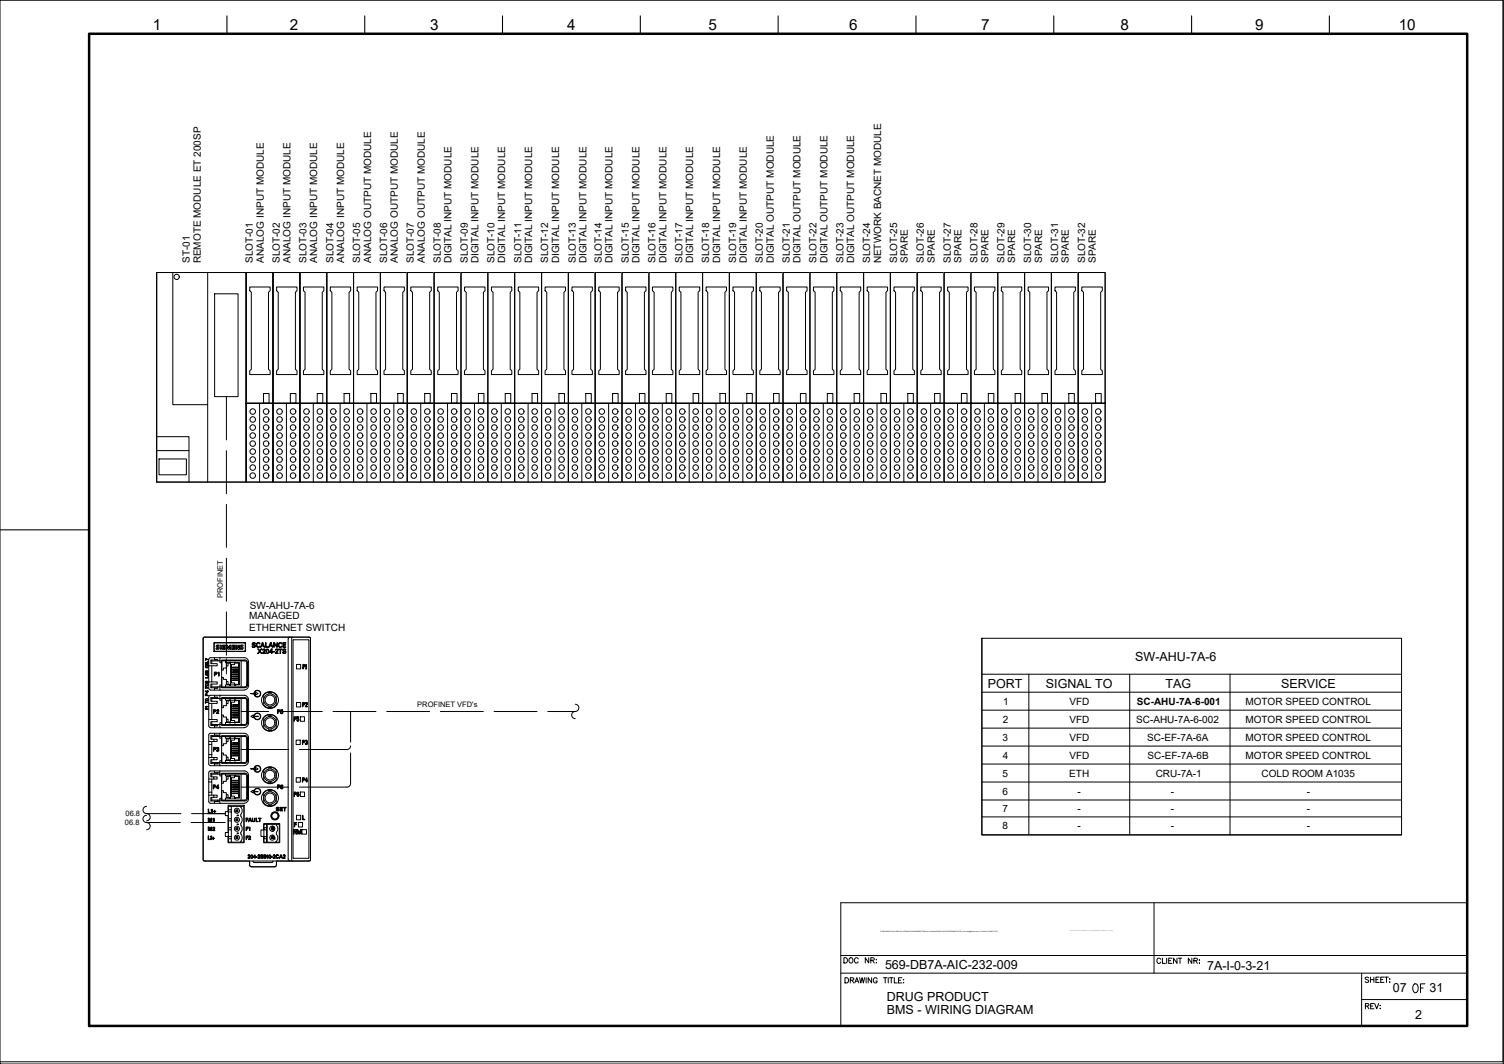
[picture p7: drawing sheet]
<svg xmlns="http://www.w3.org/2000/svg" width="420mm" height="297mm" viewBox="0 0 420 297" stroke-linecap="round" stroke-linejoin="round" font-family="sans-serif">
<defs><g id="words">
<text font-size="5.7" x="393.3" y="278.3">OF</text>
<g font-size="4.3">
<text x="42.7" y="8.4">1</text>
<text x="81" y="8.4">2</text>
<text x="120.2" y="8.4">3</text>
<text x="158.4" y="8.4">4</text>
<text x="197.9" y="8.4">5</text>
<text x="237.2" y="8.4">6</text>
<text x="274.1" y="8.4">7</text>
<text x="313" y="8.4">8</text>
<text x="350.7" y="8.4">9</text>
<text x="390.7" y="8.4">10</text>
</g>
<g font-size="3.5">
<text x="317.2" y="184.5">SW-AHU-7A-6</text>
<text x="275.9" y="192">PORT</text>
<text x="292.2" y="192">SIGNAL TO</text>
<text x="325.6" y="192">TAG</text>
<text x="357.9" y="192">SERVICE</text>
<text x="247.2" y="270.6">569-DB7A-AIC-232-009</text>
<text x="337.2" y="270.8">7A-I-0-3-21</text>
<text x="247.8" y="279.5">DRUG PRODUCT</text>
<text x="389.1" y="277">07</text>
<text x="399.4" y="277">31</text>
<text x="247.8" y="283.1">BMS - WIRING DIAGRAM</text>
<text x="395.3" y="284.4">2</text>
</g>
<g font-size="2.8">
<text x="53" y="73.5" transform="rotate(-90 53 73.5)">ST-01</text>
<text x="56.1" y="73.6" transform="rotate(-90 56.1 73.6)">REMOTE MODULE ET 200SP</text>
<text x="70.7" y="73.5" transform="rotate(-90 70.7 73.5)">SLOT-01</text>
<text x="73.7" y="73.3" transform="rotate(-90 73.7 73.3)">ANALOG INPUT MODULE</text>
<text x="78.1" y="73.5" transform="rotate(-90 78.1 73.5)">SLOT-02</text>
<text x="81.2" y="73.3" transform="rotate(-90 81.2 73.3)">ANALOG INPUT MODULE</text>
<text x="85.6" y="73.5" transform="rotate(-90 85.6 73.5)">SLOT-03</text>
<text x="88.6" y="73.3" transform="rotate(-90 88.6 73.3)">ANALOG INPUT MODULE</text>
<text x="93.2" y="73.5" transform="rotate(-90 93.2 73.5)">SLOT-04</text>
<text x="96.2" y="73.3" transform="rotate(-90 96.2 73.3)">ANALOG INPUT MODULE</text>
<text x="100.6" y="73.5" transform="rotate(-90 100.6 73.5)">SLOT-05</text>
<text x="103.7" y="73.3" transform="rotate(-90 103.7 73.3)">ANALOG OUTPUT MODULE</text>
<text x="108.2" y="73.5" transform="rotate(-90 108.2 73.5)">SLOT-06</text>
<text x="111.2" y="73.3" transform="rotate(-90 111.2 73.3)">ANALOG OUTPUT MODULE</text>
<text x="115.7" y="73.5" transform="rotate(-90 115.7 73.5)">SLOT-07</text>
<text x="118.7" y="73.3" transform="rotate(-90 118.7 73.3)">ANALOG OUTPUT MODULE</text>
<text x="123.1" y="73.5" transform="rotate(-90 123.1 73.5)">SLOT-08</text>
<text x="126.2" y="73.5" transform="rotate(-90 126.2 73.5)">DIGITAL INPUT MODULE</text>
<text x="130.7" y="73.5" transform="rotate(-90 130.7 73.5)">SLOT-09</text>
<text x="133.7" y="73.5" transform="rotate(-90 133.7 73.5)">DIGITAL INPUT MODULE</text>
<text x="138.2" y="73.5" transform="rotate(-90 138.2 73.5)">SLOT-10</text>
<text x="141.2" y="73.5" transform="rotate(-90 141.2 73.5)">DIGITAL INPUT MODULE</text>
<text x="145.7" y="73.5" transform="rotate(-90 145.7 73.5)">SLOT-11</text>
<text x="148.7" y="73.5" transform="rotate(-90 148.7 73.5)">DIGITAL INPUT MODULE</text>
<text x="153.2" y="73.5" transform="rotate(-90 153.2 73.5)">SLOT-12</text>
<text x="156.2" y="73.5" transform="rotate(-90 156.2 73.5)">DIGITAL INPUT MODULE</text>
<text x="160.8" y="73.5" transform="rotate(-90 160.8 73.5)">SLOT-13</text>
<text x="163.9" y="73.5" transform="rotate(-90 163.9 73.5)">DIGITAL INPUT MODULE</text>
<text x="168.2" y="73.5" transform="rotate(-90 168.2 73.5)">SLOT-14</text>
<text x="171.2" y="73.5" transform="rotate(-90 171.2 73.5)">DIGITAL INPUT MODULE</text>
<text x="175.7" y="73.5" transform="rotate(-90 175.7 73.5)">SLOT-15</text>
<text x="178.7" y="73.5" transform="rotate(-90 178.7 73.5)">DIGITAL INPUT MODULE</text>
<text x="183.2" y="73.5" transform="rotate(-90 183.2 73.5)">SLOT-16</text>
<text x="186.2" y="73.5" transform="rotate(-90 186.2 73.5)">DIGITAL INPUT MODULE</text>
<text x="190.6" y="73.5" transform="rotate(-90 190.6 73.5)">SLOT-17</text>
<text x="193.7" y="73.5" transform="rotate(-90 193.7 73.5)">DIGITAL INPUT MODULE</text>
<text x="198.1" y="73.5" transform="rotate(-90 198.1 73.5)">SLOT-18</text>
<text x="201.1" y="73.5" transform="rotate(-90 201.1 73.5)">DIGITAL INPUT MODULE</text>
<text x="205.6" y="73.5" transform="rotate(-90 205.6 73.5)">SLOT-19</text>
<text x="208.6" y="73.5" transform="rotate(-90 208.6 73.5)">DIGITAL INPUT MODULE</text>
<text x="213.1" y="73.5" transform="rotate(-90 213.1 73.5)">SLOT-20</text>
<text x="216.2" y="73.5" transform="rotate(-90 216.2 73.5)">DIGITAL OUTPUT MODULE</text>
<text x="220.6" y="73.5" transform="rotate(-90 220.6 73.5)">SLOT-21</text>
<text x="223.6" y="73.5" transform="rotate(-90 223.6 73.5)">DIGITAL OUTPUT MODULE</text>
<text x="228.1" y="73.5" transform="rotate(-90 228.1 73.5)">SLOT-22</text>
<text x="231.1" y="73.5" transform="rotate(-90 231.1 73.5)">DIGITAL OUTPUT MODULE</text>
<text x="235.6" y="73.5" transform="rotate(-90 235.6 73.5)">SLOT-23</text>
<text x="238.6" y="73.5" transform="rotate(-90 238.6 73.5)">DIGITAL OUTPUT MODULE</text>
<text x="243.1" y="73.5" transform="rotate(-90 243.1 73.5)">SLOT-24</text>
<text x="246.1" y="73.5" transform="rotate(-90 246.1 73.5)">NETWORK BACNET MODULE</text>
<text x="250.6" y="73.5" transform="rotate(-90 250.6 73.5)">SLOT-25</text>
<text x="253.6" y="73.5" transform="rotate(-90 253.6 73.5)">SPARE</text>
<text x="258.1" y="73.5" transform="rotate(-90 258.1 73.5)">SLOT-26</text>
<text x="261.1" y="73.5" transform="rotate(-90 261.1 73.5)">SPARE</text>
<text x="265.6" y="73.5" transform="rotate(-90 265.6 73.5)">SLOT-27</text>
<text x="268.6" y="73.5" transform="rotate(-90 268.6 73.5)">SPARE</text>
<text x="273.1" y="73.5" transform="rotate(-90 273.1 73.5)">SLOT-28</text>
<text x="276.1" y="73.5" transform="rotate(-90 276.1 73.5)">SPARE</text>
<text x="280.6" y="73.5" transform="rotate(-90 280.6 73.5)">SLOT-29</text>
<text x="283.6" y="73.5" transform="rotate(-90 283.6 73.5)">SPARE</text>
<text x="288.1" y="73.5" transform="rotate(-90 288.1 73.5)">SLOT-30</text>
<text x="291.1" y="73.5" transform="rotate(-90 291.1 73.5)">SPARE</text>
<text x="295.6" y="73.5" transform="rotate(-90 295.6 73.5)">SLOT-31</text>
<text x="298.6" y="73.5" transform="rotate(-90 298.6 73.5)">SPARE</text>
<text x="303.1" y="73.5" transform="rotate(-90 303.1 73.5)">SLOT-32</text>
<text x="306.1" y="73.5" transform="rotate(-90 306.1 73.5)">SPARE</text>
<text x="69.6" y="172.9">MANAGED</text>
<text x="69.8" y="170.1">SW-AHU-7A-6</text>
<text x="69.6" y="176.1">ETHERNET SWITCH</text>
<text x="280.2" y="196.8">1</text>
<text x="298.8" y="196.8">VFD</text>
<text x="317.6" y="196.8">SC-AHU-7A-6-001</text>
<text x="347.9" y="196.8">MOTOR SPEED CONTROL</text>
<text x="280.1" y="201.8">2</text>
<text x="298.8" y="201.8">VFD</text>
<text x="317.4" y="201.8">SC-AHU-7A-6-002</text>
<text x="347.9" y="201.8">MOTOR SPEED CONTROL</text>
<text x="280.1" y="206.8">3</text>
<text x="298.8" y="206.8">VFD</text>
<text x="320.5" y="206.8">SC-EF-7A-6A</text>
<text x="347.9" y="206.8">MOTOR SPEED CONTROL</text>
<text x="280.1" y="211.8">4</text>
<text x="298.8" y="211.8">VFD</text>
<text x="320.6" y="211.8">SC-EF-7A-6B</text>
<text x="347.9" y="211.8">MOTOR SPEED CONTROL</text>
<text x="280.1" y="216.8">5</text>
<text x="280.1" y="221.8">6</text>
<text x="298.7" y="216.8">ETH</text>
<text x="301.1" y="221.8">-</text>
<text x="322.9" y="216.8">CRU-7A-1</text>
<text x="327.1" y="221.8">-</text>
<text x="352.4" y="216.8">COLD ROOM A1035</text>
<text x="365" y="221.8">-</text>
<text x="280.1" y="226.6">7</text>
<text x="301.1" y="226.6">-</text>
<text x="327.1" y="226.6">-</text>
<text x="365" y="226.6">-</text>
<text x="280.1" y="231.6">8</text>
<text x="301.1" y="231.6">-</text>
<text x="327.1" y="231.6">-</text>
<text x="365" y="231.6">-</text>
</g>
<g font-size="2.1">
<text x="62.2" y="166.9" transform="rotate(-90 62.2 166.9)">PROFINET</text>
<text x="116.6" y="197.2">PROFINET VFD's</text>
<text x="35.1" y="227.7">06.8</text>
<text x="34.9" y="230.2">06.8</text>
</g>
<text font-size=".5" x="246" y="260.1">P:\569-BAXALTA\01.ENG\03.AUTOMACAO\ANDAMENTO\Banco de Dados\569-B7A-INS-INSTRUMENTACAO_moliveira@tessler-com-br-Tessler-5164457.JPG</text>
</g></defs>
<!-- layer: PDF_EI-CTRL -->
<g fill="#fff" stroke="#fff" stroke-width=".28">
<path d="M69.7 240.4h7.5v1.1z"/>
<path d="M57 177.9l29.7 .1z"/>
<path d="M83.8 76.1v58.5h7.5zM83.8 76.1h7.5v58.5z"/>
<path d="M91.3 76.1v58.5h7.5zM91.3 76.1h7.5v58.5z"/>
<path d="M76.3 76.1v58.5h7.5zM76.3 76.1h7.5v58.5z"/>
<path d="M98.8 76.1v58.5h7.5zM98.8 76.1h7.5v58.5z"/>
<path d="M68.8 76.1v58.5h7.5zM68.8 76.1h7.5v58.5z"/>
<path d="M69.9 241.8l7.3-.3-.1 .3zM69.9 241.8l6.8 .2 .4-.2zM69.9 241.8l6.8 .2h-6.5z"/>
<path d="M69.7 240.4v1.1h7.5zM69.7 241.5h7.5l-7.3 .3z"/>
<path d="M77.2 240.4l9.5-.1zM69.7 240.4l17-.1zM57 240.4l29.7-.1z"/>
<path d="M56.7 240.1l.1 .2h29.9zM56.8 240.3h29.9z"/>
<path d="M56.7 240.1h30v.2zM56.7 178.1v62h30zM56.7 178.1h30v62zM56.7 178.1h30v-.1z"/>
<path d="M56.8 178h29.9zM56.8 178h29.9l-30 .1z"/>
<path d="M106.3 76.1v58.5h7.5zM106.3 76.1h7.5v58.5z"/>
<path d="M113.8 76.1v58.5h7.5zM113.8 76.1h7.5v58.5z"/>
<path d="M121.3 76.1v58.5h7.5zM121.3 76.1h7.5v58.5z"/>
<path d="M128.8 76.1v58.5h7.5zM128.8 76.1h7.5v58.5z"/>
<path d="M136.3 76.1v58.5h7.5zM136.3 76.1h7.5v58.5z"/>
<path d="M143.8 76.1v58.5h7.5zM143.8 76.1h7.5v58.5z"/>
<path d="M151.3 76.1v58.5h7.5zM151.3 76.1h7.5v58.5z"/>
<path d="M158.8 76.1v58.5h7.5zM158.8 76.1h7.5v58.5z"/>
<path d="M211.3 76.1v58.5h7.5zM211.3 76.1h7.5v58.5z"/>
<path d="M166.3 76.1v58.5h7.5zM166.3 76.1h7.5v58.5z"/>
<path d="M173.8 76.1v58.5h7.5zM173.8 76.1h7.5v58.5z"/>
<path d="M181.3 76.1v58.5h7.5zM181.3 76.1h7.5v58.5z"/>
<path d="M188.8 76.1v58.5h7.5zM188.8 76.1h7.5v58.5z"/>
<path d="M196.3 76.1v58.5h7.5zM196.3 76.1h7.5v58.5z"/>
<path d="M203.8 76.1v58.5h7.5zM203.8 76.1h7.5v58.5z"/>
<path d="M218.8 76.1v58.5h7.5zM218.8 76.1h7.5v58.5z"/>
<path d="M226.3 76.1v58.5h7.5zM226.3 76.1h7.5v58.5z"/>
<path d="M233.8 76.1v58.5h7.5zM233.8 76.1h7.5v58.5z"/>
<path d="M241.3 76.1v58.5h7.5zM241.3 76.1h7.5v58.5z"/>
<path d="M248.8 76.1v58.5h7.4zM248.8 76.1h7.4v58.5z"/>
<path d="M256.2 76.1v58.5h7.6zM256.2 76.1h7.6v58.5z"/>
<path d="M263.8 76.1v58.5h7.5zM263.8 76.1h7.5v58.5z"/>
<path d="M271.3 76.1v58.5h7.4zM271.3 76.1h7.4v58.5z"/>
<path d="M278.7 76.1v58.5h7.5zM278.7 76.1h7.5v58.5z"/>
<path d="M286.2 76.1v58.5h7.5zM286.2 76.1h7.5v58.5z"/>
<path d="M293.7 76.1v58.5h7.5zM293.7 76.1h7.5v58.5z"/>
<path d="M301.2 76.1v58.5h7.5zM301.2 76.1h7.5v58.5z"/>
</g>
<!-- layer: PDF_I_DATA -->
<path d="M43.8 76.1v58.5h25zM43.8 76.1h25v58.5z" fill="#fff" stroke="#fff" stroke-width=".28"/>
<!-- layer: PDF_EI-CTRL -->
<path d="M68.8 76.1h37.5" fill="none" stroke="#fff" stroke-width=".28"/>
<g fill="none" stroke="#000" stroke-width=".28">
<path d="M48.3 76.1v36.9h9.7M58 76.1v58.5M68.8 76.1h7.5v58.5h-7.5zM68.8 76.1h7.5v36.5h-7.5h7.5v22h-7.5zM76.3 76.1h7.5v58.5h-7.5zM76.3 76.1h7.5v36.5h-7.5h7.5v22h-7.5zM83.8 76.1h7.5v58.5h-7.5zM83.8 76.1h7.5v36.5h-7.5h7.5v22h-7.5zM91.3 76.1h7.5v58.5h-7.5zM91.3 76.1h7.5v36.5h-7.5h7.5v22h-7.5zM98.8 76.1h7.5v58.5h-7.5zM98.8 76.1h7.5v36.5h-7.5h7.5v22h-7.5z"/>
<path d="M106.3 76.1h7.5v58.5h-7.5zM106.3 76.1h7.5v36.5h-7.5h7.5v22h-7.5zM113.8 76.1h7.5v58.5h-7.5zM113.8 76.1h7.5v36.5h-7.5h7.5v22h-7.5zM121.3 76.1h7.5v58.5h-7.5zM121.3 76.1h7.5v36.5h-7.5h7.5v22h-7.5zM128.8 76.1h7.5v58.5h-7.5zM128.8 76.1h7.5v36.5h-7.5h7.5v22h-7.5zM136.3 76.1h7.5v58.5h-7.5zM136.3 76.1h7.5v36.5h-7.5h7.5v22h-7.5zM143.8 76.1h7.5v58.5h-7.5zM143.8 76.1h7.5v36.5h-7.5h7.5v22h-7.5z"/>
<path d="M151.3 76.1h7.5v58.5h-7.5zM151.3 76.1h7.5v36.5h-7.5h7.5v22h-7.5zM158.8 76.1h7.5v58.5h-7.5zM158.8 76.1h7.5v36.5h-7.5h7.5v22h-7.5zM166.3 76.1h7.5v58.5h-7.5zM166.3 76.1h7.5v36.5h-7.5h7.5v22h-7.5zM173.8 76.1h7.5v58.5h-7.5zM173.8 76.1h7.5v36.5h-7.5h7.5v22h-7.5zM181.3 76.1h7.5v58.5h-7.5zM181.3 76.1h7.5v36.5h-7.5h7.5v22h-7.5zM188.8 76.1h7.5v58.5h-7.5zM188.8 76.1h7.5v36.5h-7.5h7.5v22h-7.5z"/>
<path d="M196.3 76.1h7.5v58.5h-7.5zM196.3 76.1h7.5v36.5h-7.5h7.5v22h-7.5zM203.8 76.1h7.5v58.5h-7.5zM203.8 76.1h7.5v36.5h-7.5h7.5v22h-7.5zM211.3 76.1h7.5v58.5h-7.5zM211.3 76.1h7.5v36.5h-7.5h7.5v22h-7.5zM218.8 76.1h7.5v58.5h-7.5zM218.8 76.1h7.5v36.5h-7.5h7.5v22h-7.5zM226.3 76.1h7.5v58.5h-7.5zM226.3 76.1h7.5v36.5h-7.5h7.5v22h-7.5zM233.8 76.1h7.5v58.5h-7.5zM233.8 76.1h7.5v36.5h-7.5h7.5v22h-7.5z"/>
<path d="M241.3 76.1h7.5v58.5h-7.5zM241.3 76.1h7.5v36.5h-7.5h7.5v22h-7.5zM248.8 76.1h7.4v58.5h-7.4zM248.8 76.1h7.4v36.5h-7.4h7.4v22h-7.4zM256.2 76.1h7.6v58.5h-7.6zM256.2 76.1h7.6v36.5h-7.6h7.6v22h-7.6zM263.8 76.1h7.5v58.5h-7.5zM263.8 76.1h7.5v36.5h-7.5h7.5v22h-7.5zM271.3 76.1h7.4v58.5h-7.4zM271.3 76.1h7.4v36.5h-7.4h7.4v22h-7.4zM278.7 76.1h7.5v58.5h-7.5zM278.7 76.1h7.5v36.5h-7.5h7.5v22h-7.5z"/>
<path d="M286.2 76.1h7.5v58.5h-7.5zM286.2 76.1h7.5v36.5h-7.5h7.5v22h-7.5zM293.7 76.1h7.5v58.5h-7.5zM293.7 76.1h7.5v36.5h-7.5h7.5v22h-7.5zM301.2 76.1h7.5v58.5h-7.5zM301.2 76.1h7.5v36.5h-7.5h7.5v22h-7.5zM60 82h6.5v28.7h-6.5zM69.8 80.1h5.7v1.1l-.5 .4v21.5l.5 .4v1.1h-5.7v-1.1l.4-.4v-21.5l-.4-.4zM77.3 80.1h5.7v1.1l-.5 .4v21.5l.5 .4v1.1h-5.7v-1.1l.4-.4v-21.5l-.4-.4zM84.8 80.1h5.7v1.1l-.5 .4v21.5l.5 .4v1.1h-5.7v-1.1l.4-.4v-21.5l-.4-.4zM92.3 80.1h5.7v1.1l-.5 .4v21.5l.5 .4v1.1h-5.7v-1.1l.4-.4v-21.5l-.4-.4zM99.8 80.1h5.7v1.1l-.5 .4v21.5l.5 .4v1.1h-5.7v-1.1l.4-.4v-21.5l-.4-.4z"/>
<path d="M107.3 80.1h5.7v1.1l-.5 .4v21.5l.5 .4v1.1h-5.7v-1.1l.4-.4v-21.5l-.4-.4zM114.8 80.1h5.7v1.1l-.5 .4v21.5l.5 .4v1.1h-5.7v-1.1l.4-.4v-21.5l-.4-.4zM122.3 80.1h5.7v1.1l-.5 .4v21.5l.5 .4v1.1h-5.7v-1.1l.4-.4v-21.5l-.4-.4zM129.8 80.1h5.7v1.1l-.5 .4v21.5l.5 .4v1.1h-5.7v-1.1l.4-.4v-21.5l-.4-.4zM137.3 80.1h5.7v1.1l-.5 .4v21.5l.5 .4v1.1h-5.7v-1.1l.4-.4v-21.5l-.4-.4zM144.8 80.1h5.7v1.1l-.5 .4v21.5l.5 .4v1.1h-5.7v-1.1l.4-.4v-21.5l-.4-.4zM152.3 80.1h5.7v1.1l-.5 .4v21.5l.5 .4v1.1h-5.7v-1.1l.4-.4v-21.5l-.4-.4zM159.8 80.1h5.7v1.1l-.5 .4v21.5l.5 .4v1.1h-5.7v-1.1l.4-.4v-21.5l-.4-.4zM167.3 80.1h5.7v1.1l-.5 .4v21.5l.5 .4v1.1h-5.7v-1.1l.4-.4v-21.5l-.4-.4zM174.8 80.1h5.7v1.1l-.5 .4v21.5l.5 .4v1.1h-5.7v-1.1l.4-.4v-21.5l-.4-.4zM182.3 80.1h5.7v1.1l-.5 .4v21.5l.5 .4v1.1h-5.7v-1.1l.4-.4v-21.5l-.4-.4zM189.8 80.1h5.7v1.1l-.5 .4v21.5l.5 .4v1.1h-5.7v-1.1l.4-.4v-21.5l-.4-.4z"/>
<path d="M197.3 80.1h5.7v1.1l-.5 .4v21.5l.5 .4v1.1h-5.7v-1.1l.4-.4v-21.5l-.4-.4zM204.8 80.1h5.7v1.1l-.5 .4v21.5l.5 .4v1.1h-5.7v-1.1l.4-.4v-21.5l-.4-.4zM212.3 80.1h5.7v1.1l-.5 .4v21.5l.5 .4v1.1h-5.7v-1.1l.4-.4v-21.5l-.4-.4zM219.8 80.1h5.7v1.1l-.5 .4v21.5l.5 .4v1.1h-5.7v-1.1l.4-.4v-21.5l-.4-.4zM227.2 80.1h5.8v1.1l-.5 .4v21.5l.5 .4v1.1h-5.8v-1.1l.5-.4v-21.5l-.5-.4zM234.7 80.1h5.8v1.1l-.5 .4v21.5l.5 .4v1.1h-5.8v-1.1l.5-.4v-21.5l-.5-.4zM242.3 80.1h5.6v1.1l-.4 .4v21.5l.4 .4v1.1h-5.6v-1.1l.4-.4v-21.5l-.4-.4zM249.7 80.1h5.7v1.1l-.4 .4v21.5l.4 .4v1.1h-5.7v-1.1l.5-.4v-21.5l-.5-.4zM257.2 80.1h5.7v1.1l-.4 .4v21.5l.4 .4v1.1h-5.7v-1.1l.5-.4v-21.5l-.5-.4zM264.7 80.1h5.7v1.1l-.4 .4v21.5l.4 .4v1.1h-5.7v-1.1l.5-.4v-21.5l-.5-.4zM272.2 80.1h5.7v1.1l-.4 .4v21.5l.4 .4v1.1h-5.7v-1.1l.5-.4v-21.5l-.5-.4zM279.7 80.1h5.7v1.1l-.4 .4v21.5l.4 .4v1.1h-5.7v-1.1l.5-.4v-21.5l-.5-.4z"/>
<path d="M287.2 80.1h5.7v1.1l-.4 .4v21.5l.4 .4v1.1h-5.7v-1.1l.5-.4v-21.5l-.5-.4zM294.7 80.1h5.7v1.1l-.4 .4v21.5l.4 .4v1.1h-5.7v-1.1l.5-.4v-21.5l-.5-.4zM302.2 80.1h5.7v1.1l-.4 .4v21.5l.4 .4v1.1h-5.7v-1.1l.5-.4v-21.5l-.5-.4zM72.5 112.6v22M73.6 109.9h1.6v2.7h-1.6zM80 112.6v22M81.1 109.9h1.6v2.7h-1.6zM87.5 112.6v22M88.6 109.9h1.6v2.7h-1.6zM95 112.6v22M96.1 109.9h1.6v2.7h-1.6zM102.5 112.6v22"/>
<path d="M103.6 109.9h1.6v2.7h-1.6zM110 112.6v22M111.1 109.9h1.6v2.7h-1.6zM117.5 112.6v22M118.6 109.9h1.6v2.7h-1.6zM125 112.6v22M126.1 109.9h1.6v2.7h-1.6zM132.5 112.6v22M133.6 109.9h1.6v2.7h-1.6zM140 112.6v22M141.1 109.9h1.6v2.7h-1.6zM147.5 112.6v22"/>
<path d="M148.6 109.9h1.6v2.7h-1.6zM155 112.6v22M156.1 109.9h1.6v2.7h-1.6zM162.5 112.6v22M163.6 109.9h1.6v2.7h-1.6zM170 112.6v22M171.1 109.9h1.6v2.7h-1.6zM177.5 112.6v22M178.6 109.9h1.6v2.7h-1.6zM185 112.6v22M186.1 109.9h1.6v2.7h-1.6zM192.5 112.6v22"/>
<path d="M193.6 109.9h1.6v2.7h-1.6zM200 112.6v22M201.1 109.9h1.6v2.7h-1.6zM207.5 112.6v22M208.6 109.9h1.6v2.7h-1.6zM215 112.6v22M216.1 109.9h1.6v2.7h-1.6zM222.5 112.6v22M223.6 109.9h1.6v2.7h-1.6zM230 112.6v22M231.1 109.9h1.6v2.7h-1.6zM237.5 112.6v22"/>
<path d="M238.6 109.9h1.6v2.7h-1.6zM245 112.6v22M246.1 109.9h1.5v2.7h-1.5zM252.5 112.6v22M253.6 109.9h1.5v2.7h-1.5zM260 112.6v22M261.1 109.9h1.5v2.7h-1.5zM267.5 112.6v22M268.6 109.9h1.6v2.7h-1.6zM275 112.6v22M276.1 109.9h1.5v2.7h-1.5zM282.5 112.6v22"/>
<path d="M283.6 109.9h1.5v2.7h-1.5zM290 112.6v22M291.1 109.9h1.5v2.7h-1.5zM297.5 112.6v22M298.6 109.9h1.5v2.7h-1.5zM305 112.6v22M306.1 109.9h1.5v2.7h-1.5zM43.8 121.9h9v12.7M43.8 125.8h9M44.4 128.1h7.7v4.5h-7.7zM56.8 178h29.9v62.3l-9.5 .1v1.1l-.1 .3-.4 .2h-6.5l-.3-.2-.2-.3v-1.1l-12.9-.1zM59.8 179.4h8.8v2.5h-8.8z"/>
<path d="M59.9 179.5h8.6v2.3h-8.6zM70.5 179.5a.49 .49 0 0 1 .9 .2l-.3-.1a.25 .25 0 0 0-.4 0 .25 .25 0 0 0 0 .3l.5 .2a.45 .45 0 0 1-.2 .7 .45 .45 0 0 1-.6-.5h.2a.28 .28 0 0 0 .3 .3 .28 .28 0 0 0 .2-.4l-.6-.3zM71.8 179.6a.48 .48 0 0 1 .5-.2 .48 .48 0 0 1 .3 .4 .47 .47 0 0 0-.6-.2 .47 .47 0 0 0-.2 .7 .47 .47 0 0 0 .6 .2l.2-.1a.61 .61 0 0 1-.9 .1 .61 .61 0 0 1 .1-.9zM73.3 179.4h.2l.5 1.3-.3-.3h-.7l-.3 .3zM73.4 179.6l.2 .6h-.5zM74.2 179.4h.2v1.2l.6 .1h-.8zM75.5 179.4h.3l.4 1.3-.3-.3h-.6l-.3 .3zM75.6 179.6l.3 .6h-.5zM76.5 179.4h.2l.6 1.1v-1.1h.2v1.3h-.2l-.7-1.1v1.1h-.1zM77.9 179.6a.5 .5 0 0 1 .5-.2 .5 .5 0 0 1 .4 .4 .47 .47 0 0 0-.6-.2 .47 .47 0 0 0-.2 .6 .47 .47 0 0 0 .6 .3l.2-.1a.61 .61 0 0 1-1 .1 .61 .61 0 0 1 .1-.9zM79 179.4h.8v.2h-.6v.4h.6l-.6 .1v.5l.6 .1h-.8zM81 177.9l-.3 .1-.2 .4v61.5"/>
<path d="M81.6 177.9h-24.3l-.5 .2-.1 61.8M82 178.6h4.2M82 178.6v61M86.2 178.6v61M57.3 192.9l.7-.1 .2 .2h-.2l-.1 .4zM57.4 183.8l.8 .3-.8 .2 .3-.2zM57.4 184.9h.7l.1-.4v.5zM57.4 185.1h.8l-.7 .5 .7 .1h-.8l.7-.5zM57.4 187.3h.8l-.7 .5 .7 .1h-.8l.7-.5zM57.4 188.3l.8-.3-.2 .2 .2 .4zM57.4 189.2h.7l.1-.4v.5zM57.4 191.5l.1 .5h.2l.1-.4v.4l.4 .1h-.8z"/>
<path d="M57.4 195.8v.2l.8 .1h-.8v.2zM57.4 197.2l.8 .1-.7 .1zM57.4 193.8l.4-.1v.4l.4 .1h-.8zM57.4 188.3l.5-.1v.3zM57.4 190.2l.8-.1-.4 .3v.2l.4 .1h-.8zM57.4 197.6l.3-.1 .1 .5 .4 .1h-.8zM57.5 190.3h.2v.3h-.3zM57.5 193.8h.2v.3h-.3zM57.5 197.6h.2v.4h-.3zM57.5 193h.4v.3zM57.5 191l.5-.1 .1 .3-.5 .1zM57.5 186h.5l.1 .3-.5 .1z"/>
<path d="M57.5 195.2h.5l.1 .3h-.6zM58.3 185.9v4.5h.9v-4.5M58.3 190.4v1.8l.5 .4M58.3 194.6v1.8M58.8 192.7h1.1M58.9 184.3l.3 .2h1.6M58.9 194.8l.3 .2h1.6M59.2 196.4v4.5M59.2 190.4h1.5v.6h-1.8v1h1.9M59.2 191v.8l-.3 .2M59.2 191.8h1.6M59.2 184.5v.8"/>
<path d="M59.2 195v.8M59.6 198.1h.4a.3 .3 0 0 1 .3 .3 .3 .3 0 0 1-.3 .3h-.2v.5h-.2zM59.8 198.2l.3 .1v.3h-.3zM59.9 187.6h.4a.3 .3 0 0 1 .3 .3 .3 .3 0 0 1-.3 .3h-.3v.5h-.1zM59.9 183.6h-1.1l-.4 .3-.1 2h2.4v-.6h-1.8v-1h1.9M59.9 194.1l-1.3 .1-.3 .4M60 187.7l.4 .1v.3h-.4zM60.4 180.6l.2 .1M60.5 180.2l-.1 .4M60.6 198.2a.34 .34 0 0 1 .5 0 .34 .34 0 0 1-.1 .5l-.4 .4 .6 .1h-.7l.5-.7-.1-.2-.4 .1zM60.6 180.7l.4 .3h-.6M60.7 180.5l.4 .2a.4 .4 0 0 1-.2 .6 .4 .4 0 0 1-.5-.3"/>
<path d="M60.8 194.8h-1.9v1h1.8v.6h-2.4v4.5M60.8 187.8l.4-.2v1.1h-.1v-.9l-.3 .2zM60.8 180.1l-.3 .1M60.8 180.1h.4v.2l-.5 .1M61.4 183.6h-1.5v.5h.9v.4h.6M61.4 191.8h-.6v.4h-.9v.5h1.5M61.4 194.1h-1.5v.5h.9v.4h.6M61.4 195h.1M61.4 184.4l.1 .1M61.5 191.8h-.1M61.5 195h.4M61.5 191.8h.4"/>
<path d="M61.5 184.5h.4M61.5 180.1h.3v1.2h-.3zM61.9 191.8h.1M61.9 184.5h6.5v-.2h-6.5v.6l-.4 .1-.1-1.4h6.8a1.2 1.2 0 0 1 1.2 1.2M61.9 191.8h6.5v.2h-6.5v-.7l-.4-.1-.1 1.5h6.8M61.9 199.8l.1 2.5M61.9 189.3l.1 2.5M61.9 189.1h.5v.6h.8v1.4h1v.2h.2M61.9 199.6h.5v.6h.8v1.4h1l.2 .2M61.9 195h.1M61.9 184.4v.1M61.9 184.9v6.5"/>
<path d="M61.9 195.4v6.5M62 195l-.1 2.4M62 184.5l-.1 2.4M62.1 180.1h.8v.2h-.5v.3h.5v.1h-.5v.4h.5v.2h-.8zM63 184.5v.5h3.9v6.2h-3.9v.6M63 195v.5h3.9v6.2h-3.9v.6M63.1 180.1h.4l.4 .7 .3-.7h.3v1.2h-.3v-.8l-.3 .8h-.2l-.3-.8v.8h-.3zM63.2 190.3h.5v.8M63.7 185.1v.8h-.5M63.7 195.6v.8h-.5M64.2 195.6h.2M64.2 185.1h.2"/>
<path d="M64.2 191.1h.2M64.4 195.5v.5h1.1v-.5M64.4 191.2v-.5h1.1v.5M64.4 185v.5h1.1v-.5M64.4 184.9l-.2 .2h-1v1.4h-.8v.6h-.5M64.4 195.4l-.2 .2h-1v1.4h-.8v.6h-.5M64.4 185.5v5.2M64.4 196v5.2M64.7 185.5v5.2M64.7 196v5.2M64.8 180.1h.9v.2h-.6v.3h.5v.1h-.5v.4h.6v.2h-.9zM65.5 184.9l.1 .2h1.1v.8h.2"/>
<path d="M65.5 195.4l.1 .2h1.1v.8h.2M65.8 180.1h.4l.5 .7v-.7h.2v1.2h-.4l-.4-.8v.8h-.3zM66.7 188.3h-1.7v.1h1.7M66.7 186.7h-1.7v.2h1.7M66.7 199.8h-1.7v.1h1.7M66.7 196.7h-1.7v.2h1.7M66.7 199.3h-1.7v.1h1.7M66.7 189.3h-1.7v.1h1.7M66.7 187.8h-1.7v.1h1.7M66.7 197.2h-1.7v.2h1.7M66.7 187.2h-1.7v.2h1.7M66.7 198.8h-1.7v.1h1.7"/>
<path d="M66.7 188.8h-1.7v.1h1.7M66.7 189.8h-1.7v.2h1.7M66.7 186.2h-1.7v.2h1.7M66.7 198.3h-1.7v.1h1.7M66.7 197.7h-1.7v.2h1.7M66.7 185.9v4.4M66.7 196.4v4.4M66.9 190.3h-.2v.8h-1.1l-.1 .2M67.1 181v.2M67.1 180.6l.1 .1M67.2 180.2l-.1 .4M67.2 180.7l.4 .3h-.5"/>
<path d="M67.4 184.5v7.3M67.4 195v7.3M67.5 180.1l-.3 .1M67.5 180.1h.4v.2l-.5 .1 .4 .3M67.8 180.7a.44 .44 0 0 1-.1 .6 .44 .44 0 0 1-.6-.1M68.2 194.1a1.24 1.24 0 0 1 1.2 1.2v6.6a1.28 1.28 0 0 1-1.2 1.2M68.2 194.1h-6.8l.1 1.4 .4-.1v-.6h6.5v.2h-6.5M68.4 194.7a.75 .75 0 0 1 .8 .8M68.4 184.2a.75 .75 0 0 1 .8 .8M68.4 195l.5 .5M68.4 184.5l.5 .5M68.9 195.5h.3v6.2h-.3z"/>
<path d="M68.9 185h.3v6.2h-.3zM68.9 191.2l-.5 .5M69.2 191.2a.75 .75 0 0 1-.8 .8M69.4 184.9v6.5a1.24 1.24 0 0 1-1.2 1.2M70.1 200l.7-.4v.3h.2a.95 .95 0 0 1 1.4-.7 .95 .95 0 0 1 0 1.6 .95 .95 0 0 1-1.4-.7h-.2v.3zM70.1 193.6h.9a.95 .95 0 0 1 1.4-.8 .95 .95 0 0 1 0 1.7 .95 .95 0 0 1-1.4-.8zM71.2 199.5a.86 .86 0 0 1 1.4 0 .86 .86 0 0 1-.4 1.3 .86 .86 0 0 1-1.2-.7h1.1l-1.1-.2zM71.3 193a.86 .86 0 0 1 1.3 .2 .86 .86 0 0 1-.5 1.3 .86 .86 0 0 1-1.1-.8h.4v.3l.7-.4-.7-.3v.3h-.4zM72 181.1l.6 .5 .3-.5h.2l-.4 .7 .5 .6h-.2l-.4-.5-.4 .5h-.3l.6-.6zM73.4 181.3a.4 .4 0 0 1 .6 0 .4 .4 0 0 1 0 .6l-.4 .4h.5v.1h-.8l.7-.8-.2-.3-.5 .2zM74 193.7a2.25 2.25 0 0 1 3.2 .3v2.8a2.28 2.28 0 0 1-3.5 0v-2.8zM74.4 181.3l.1-.1a.61 .61 0 0 1 .6 .6 .61 .61 0 0 1-.6 .6l-.2-.5z"/>
<path d="M74.6 181.3h.1a.52 .52 0 0 1 .3 .5 .52 .52 0 0 1-.4 .5zM75.1 197.2v.4h.6v-.4M75.1 193.7v-.4h.6v.4M75.8 181.2h.2v.8h.2l-.2 .4h-.2v-.3h-.6zM75.8 181.3v.7h-.4zM76.3 181.9l.4 .1zM77 181.3a.4 .4 0 0 1 .6 0 .4 .4 0 0 1 0 .6l-.5 .4h.6v.1h-.8l.6-.7a.21 .21 0 0 0-.1-.4 .21 .21 0 0 0-.3 .1l-.2 .1zM77.5 198.1h.5a.3 .3 0 0 1 .2 .3 .3 .3 0 0 1-.2 .3h-.3v.5h-.2zM77.7 198.2l.3 .1v.2l-.3 .1zM77.8 181.2h1v.1h-.4v1.1h-.2v-1.1h-.4zM78.4 198.1h.6l-.5 .2v.3a.35 .35 0 0 1 .5 .1 .35 .35 0 0 1-.2 .5 .35 .35 0 0 1-.4-.2 .27 .27 0 0 0 .4 .1 .27 .27 0 0 0 0-.4l-.4 .1zM79.1 181.3l.1-.1a.42 .42 0 0 1 .7 .3l-.4-.2-.3 .1 .5 .4a.43 .43 0 0 1-.2 .6 .43 .43 0 0 1-.5-.4h.1a.27 .27 0 0 0 .4 .3 .27 .27 0 0 0 .2-.4l-.7-.2z"/>
<path d="M82.8 185.5h1.2v1.2h-1.2zM82.8 196.1h1.2v1.3h-1.2zM84.5 196.1h.4l.3 .3-.2 .4h-.4v.5zM84.6 185.5h.4l.2 .3-.1 .4h-.4v.6zM84.6 196.2l.4 .1v.3h-.4zM84.7 185.6l.4 .1v.3h-.4zM85.4 196.2l.1-.1a.32 .32 0 0 1 .4 .1 .32 .32 0 0 1 0 .4l-.5 .6 .5 .1h-.6l.5-.8-.2-.3-.3 .2zM85.5 185.5l.1 1.3zM58.3 217.5v.8h.9v-.8M58.3 210.7h.9v.8h-.9zM58.3 207.8v2.9M58.3 211.5v1.8"/>
<path d="M58.3 218.3v2.9M58.3 213.3l.3 .4 1.3 .1M58.8 215.2h1.1M58.8 215.2l-.5 .5v1.8h1.5v-.6h-.9v-1h1.9M58.9 205.4l.3 .2v.8M58.9 215.9l.3 .2v.8M59.2 211.5h.6v.6h-.9v1h1.9M59.2 201.5v.8M59.2 207.8v2.9M59.2 212.1v.8M59.2 218.3v2.9M59.2 216.1h1.6"/>
<path d="M59.2 205.6h1.6M59.5 219.1h.5a.31 .31 0 0 1 .2 .3 .31 .31 0 0 1-.2 .3h-.3v.5h-.2zM59.6 208.6h.4a.3 .3 0 0 1 .3 .3 .3 .3 0 0 1-.3 .3h-.2v.5h-.2zM59.7 219.2l.3 .1 .1 .2-.4 .1zM59.8 211.5h.9v.6h-.9M59.8 206.4h.9v.6h-.9M59.8 216.9h.9v.6h-.9M59.8 208.7l.3 .1v.3h-.3zM59.9 204.7h-1.1l-.4 .2-.1 2.1M60.5 208.7a.32 .32 0 0 1 .5 0 .32 .32 0 0 1-.1 .5 .33 .33 0 0 1 0 .5 .33 .33 0 0 1-.5-.2l.3 .1 .3-.1-.3-.3 .3-.3h-.5zM60.8 215.8v.3h1M60.8 205.4h-1.9v1h.9v.6h-1.5v.8h.9v-.8"/>
<path d="M60.8 212.9h-1.6l-.3 .2M60.8 202.5h-1.9v-1h1.8v-.6h-2.4l.1 2 .4 .2 1.1 .1M60.8 202.3h-1.6l-.3 .2M60.8 219.1h.2v.8h.2l-.2 .3-.1-.2h-.6zM60.9 219.3v.6h-.4zM61.4 215.2h-1.5v.5l1.5 .1M61.4 213.2l-1.5 .1v.5h1.5M61.4 205.3h-.6v.3h.6M61.4 204.7h-1.5v.5l.9 .1M61.4 212.9h-.6v.3M61.4 205.5l.4 .1M61.4 202.3h-.6v.4h-.9v.5h1.5"/>
<path d="M61.5 202.3h-.1M61.5 202.3h.4M61.8 212.9h-.4M61.8 212.9h.1M61.9 202.3h.1M61.9 216.1h-.1M61.9 205.5l-.1 .1M61.9 202.3h6.5v.2h-6.5v-.7l-.4-.1-.1 1.5h6.8M61.9 205.6h6.5v-.2h-6.5v.7h-.4l-.1-1.4h6.8a1.24 1.24 0 0 1 1.2 1.3v6.5a1.24 1.24 0 0 1-1.2 1.2l-6.8 .1 .1-1.4h.4v.7h6.5v-.2h-6.5M61.9 210.4l.1 2.5M61.9 210.2h.5v.6h.8v1.4h1l.2 .2M61.9 206v6.5"/>
<path d="M61.9 216.5v6.5M62 216.1l-.1 2.4M62 205.6l-.1 2.4M63 205.6v.5h3.9v6.2h-3.9v.6M63 216.1v.5h3.9v6.2h-3.9v.6M63.2 211.4h.5v.8M63.2 200.8h.5v.8M63.7 216.7v.8h-.5M63.7 206.2v.8h-.5M64.2 201.6h.2M64.2 216.7h.2M64.2 212.2h.2"/>
<path d="M64.2 206.2h.2M64.4 216.6v.5h1.1v-.5M64.4 212.3v-.5h1.1v.5M64.4 206.1v.5h1.1v-.5M64.4 216.5l-.2 .2h-1v1.4h-.8v.6h-.5M64.4 206l-.2 .2h-1v1.4h-.8v.6h-.5M64.4 201.7v-.5h1.1v.5M64.4 206.6v5.2M64.4 217.1v5.2M64.7 206.6v5.2M64.7 217.1v5.2M65.5 216.5l.1 .2h1.1v.8h.2"/>
<path d="M65.5 206l.1 .2h1.1v.8h.2M66.7 200.3h-1.7v.2h1.7M66.7 219.4h-1.8v.1h1.8M66.7 209.9h-1.8v.1h1.8M66.7 208.9h-1.8v.1h1.8M66.7 207.8h-1.8v.2h1.8M66.7 218.3h-1.8v.2h1.8M66.7 210.4h-1.8v.2h1.8M66.7 210.9h-1.8v.2h1.8M66.7 209.4h-1.8v.1h1.8M66.7 219.9h-1.8v.1h1.8M66.7 218.8h-1.8v.2h1.8"/>
<path d="M66.7 207.3h-1.8v.2h1.8M66.7 208.4h-1.8v.1h1.8M66.7 217.8h-1.8v.2h1.8M66.7 207v4.4M66.7 217.5v4.4M66.9 200.8h-.2v.8h-1.1l-.1 .2M66.9 211.4h-.2v.8h-1.1l-.1 .2M67.4 205.6v7.3M67.4 216.1v7.3M68.2 215.2h-6.8l.1 1.4h.4v-.7h6.5v.2h-6.5M68.2 215.2a1.24 1.24 0 0 1 1.2 1.3v6.5a1.27 1.27 0 0 1-1.2 1.3h-6.8l.1-1.4h.4v.7h6.5v-.2h-6.5M68.4 215.8a.75 .75 0 0 1 .8 .8"/>
<path d="M68.4 205.3a.75 .75 0 0 1 .8 .8M68.4 216.1l.5 .5M68.4 205.6l.5 .5M68.9 216.6h.3v6.3h-.3zM68.9 206.1h.3v6.3h-.3zM68.9 212.4l-.5 .5M68.9 201.7l-.5 .5M69.2 212.4a.75 .75 0 0 1-.8 .7M69.2 201.7a.75 .75 0 0 1-.8 .8M70.1 214.6h.9a.95 .95 0 0 1 1.4-.8 .95 .95 0 0 1 0 1.7 .95 .95 0 0 1-1.4-.8zM71.3 214a.86 .86 0 0 1 1.3 .2 .86 .86 0 0 1-.5 1.3 .86 .86 0 0 1-1.1-.8h.4v.3l.7-.3-.7-.4v.3h-.4zM73.7 203.2v-2.9a2.22 2.22 0 0 1 3.5 .1v2.8"/>
<path d="M73.7 203.2a2.25 2.25 0 0 0 3.5 0M74 214.7a2.25 2.25 0 0 1 3.2 .3v2.8a2.28 2.28 0 0 1-3.5 0v-2.8zM75.1 200.1v-.4h.6v.4M75.1 203.5v.4h.6v-.4M75.1 218.2v.4h.6v-.4M75.1 214.7v-.4h.6v.4M77.5 219.1h.5a.31 .31 0 0 1 .2 .3 .31 .31 0 0 1-.2 .3h-.3v.5h-.2zM77.7 219.2l.3 .1v.2l-.3 .1zM78.5 219.2h.4l.2 .2-.5-.1-.1 .4a.39 .39 0 0 1 .6 .2 .39 .39 0 0 1-.5 .5 .39 .39 0 0 1-.3-.6zM82.1 200.1h.5l.2 .3-.2 .4h-.4v.6zM82.2 200.2l.4 .1v.3h-.4zM82.7 206.6h1.2v1.3h-1.2z"/>
<path d="M82.7 217.1h1.2v1.3h-1.2zM82.9 200.1h.6l-.5 .1v.5a.32 .32 0 0 1 .5 0 .32 .32 0 0 1-.1 .5 .32 .32 0 0 1-.5-.2 .27 .27 0 0 0 .4 .1 .27 .27 0 0 0 0-.4 .27 .27 0 0 0-.4 .1zM83.9 200.1h1.2v1.3h-1.2zM84.5 217.1h.5l.1 .3-.1 .4h-.4v.6zM84.5 206.6l.5 .1 .1 .2-.1 .4h-.4v.6zM84.6 217.2l.4 .1v.3h-.4zM84.6 206.8h.3v.3l-.3 .1zM85.3 206.7h.1a.33 .33 0 0 1 .4 .1 .33 .33 0 0 1-.1 .4v.6l-.2 .1-.3-.3a.29 .29 0 0 0 .5 0 .29 .29 0 0 0-.2-.4h.1a.24 .24 0 0 0 .1-.4 .24 .24 0 0 0-.4 .1zM85.7 217.3v.5h-.3zM85.7 217.1l.1 .7h.1l-.1 .6-.1-.4h-.4zM56.8 239.9l.5 .5M58.1 233.4l.2 .9 .3 .1h-.5z"/>
<path d="M58.2 230.9h.2l.3 .8 .2-.8h.3v1h-.1v-.9l-.3 .9-.5-.9v.9h-.1zM58.2 228.4h.2l.3 .8 .2-.8h.3v1h-.1v-.9l-.3 .9-.5-.9v.9h-.1zM58.2 225.9h.1v.9l.5 .1h-.6zM58.3 222v-.8h.9v.8M58.8 233.5h.4v.4l-.4 .4 .4 .1h-.5l.4-.7-.1-.2-.3 .2zM58.9 226.1l.4-.2v1h-.1v-.8zM59.2 222.6v.8M59.5 231a.31 .31 0 0 1 .4 0 .31 .31 0 0 1 0 .5l-.3 .3 .4 .1h-.6l.5-.7-.1-.2-.4 .2zM59.5 228.6l.3-.2v1l-.1-.8zM59.6 233.7v.3h.3l-.3 .1v.3v-.3h-.3l.3-.1zM59.6 226.5h.3l.1-.3v.3l.3 .1h-.3l-.1 .3v-.3zM59.8 222h.9v.6h-.9"/>
<path d="M60.8 223.7l-.9 .1v.5h1.5M60.8 223.6h-1.9v-1h.9v-.6h-1.5l.1 2 .4 .2 1.1 .1M60.8 223.4h-1.6l-.3 .2M61.4 223.4h-.6v.3h.6M61.8 223.4h-.4M61.8 223.4h.1M61.9 220.9l.1 2.5M61.9 220.7h.5v.6h.8v1.4h1l.2 .2M63.2 221.9h.5v.8M63.7 224.8h4.5v10.5h-4.5v-1.8h-.8v-1.1h.8v-4.7h-.8v-1.1h.8zM63.8 225.1h.8v1h-.8v.6h.8v1.9h-.8v.6h.8v1.9h-.8v.6h.8v1.9h-.8v.6h.8v.9h-.8zM64.2 222.7h.2"/>
<path d="M64.4 222.8v-.5h1.1v.5M64.6 226.1v.6M64.6 228.6v.6M64.6 231.1v.6M64.6 233.6v.6M64.6 225.1h2.7M64.6 235.1h2.7M65.9 234.1l.2-.1 .3 .1zM65.9 233.6h.5l-.1 .2zM65.9 226.1l.2 .1-.2 .4zM65.9 226.1h.5l-.3 .1M65.9 228.6h.5l-.1 .1"/>
<path d="M65.9 231.6h.5zM65.9 231.1h.5l-.1 .2M65.9 233.6v.5M66.1 226.5l.3 .1h-.5M66.1 228.7h.2v.3h-.2zM66.1 228.7l-.2-.1v.5l.2-.1M66.1 231.5v-.2h.2v.2M66.1 231.3l-.2-.2v.5M66.1 233.8v.2M66.2 227.6l.3-.1v.2zM66.2 230.1l.3-.1v.2zM66.2 232.6l.3-.1v.2z"/>
<path d="M66.3 229l.1 .1h-.5M66.3 226.2v.3M66.3 233.8v.2M66.4 226.1v.5M66.4 228.6v.5M66.4 231.1v.5M66.4 233.6v.5M66.7 221.4h-1.8v.2h1.8M66.7 220.9h-1.8v.2h1.8M66.7 220.4h-1.8v.1h1.8M66.9 221.9h-.2v.8h-1.1l-.1 .2M67.3 225.3v-.2h.8v10h-.8v-.2a1.5 1.5 0 0 0 0-2.1v-.4a1.5 1.5 0 0 0 0-2.1v-.4a1.5 1.5 0 0 0 0-2.1v-.4"/>
<path d="M67.3 225.3a1.49 1.49 0 0 1 0 2M68.7 233.4h.6l-.4 .1v.3h.4l-.4 .1v.5zM68.7 230.9h.6l-.4 .1v.3h.4l-.4 .1v.5zM68.7 228.4h.6l-.4 .1v.3h.4l-.4 .1v.5zM68.9 222.9l-.5 .5M69.2 222.9a.75 .75 0 0 1-.8 .7M69.3 238.7a.31 .31 0 0 1 .5 0 .31 .31 0 0 1-.1 .5l-.3 .3 .5 .1h-.6l.4-.6-.1-.2-.3 .1zM69.5 233.5a.31 .31 0 0 1 .5 0 .31 .31 0 0 1-.1 .5l-.3 .3 .4 .1h-.6l.5-.7-.1-.2-.4 .2zM69.5 231.1l.3-.2v1l-.1-.8zM69.8 228.4h.1l.4 1-.2-.3h-.5l-.2 .3zM69.8 228.5l.2 .5h-.3zM70.1 221l.7-.4v.3h.2a.95 .95 0 0 1 1.4-.7 .95 .95 0 0 1 0 1.6 .95 .95 0 0 1-1.4-.7h-.2v.3z"/>
<path d="M70.1 238.8a.41 .41 0 0 1 .6 .4 .41 .41 0 0 1-.6 .4zM70.2 238.8h.2l.1 .3-.1 .5-.2-.2zM70.5 228.4l.3 .9 .3-.1 .1-.8v.7a.39 .39 0 0 1-.3 .3 .39 .39 0 0 1-.4-.3zM71.2 238.7l.1 .6h.2l-.2 .3-.1-.2h-.5zM71.2 238.8v.5h-.4zM71.3 220.4a.86 .86 0 0 1 1.3 .2 .86 .86 0 0 1-.5 1.2 .86 .86 0 0 1-1.1-.7h1.1l-1.1-.2zM71.5 228.4l.2 .9 .4 .1h-.6zM71.5 239.2l.4 .1zM72.1 238.7a.3 .3 0 0 1 .5 .1 .3 .3 0 0 1-.1 .4l-.3 .3 .4 .1h-.6l.5-.6-.1-.2-.4 .1zM72.2 228.4h.8l-.4 .1v.9l-.1-.9zM72.8 238.6l.7 .2v.8h-.7zM73 238.7l.3 .1v.2l-.3 .1z"/>
<path d="M73 239.2h.3l.1 .2-.4 .1zM73.7 229.9h4.4v5.4h-4.4v-1.8h-.8v-1.8h.8zM73.7 238.6h.4a.25 .25 0 0 1 .3 .2 .25 .25 0 0 1-.2 .3 .26 .26 0 0 1 .2 .3 .26 .26 0 0 1-.3 .2h-.4zM73.8 238.7l.4 .2-.4 .2zM73.8 239.2h.4v.2l-.4 .1zM74 221.1a2.25 2.25 0 0 1 3.2 .3v2.8a2.28 2.28 0 0 1-3.5 0v-2.8zM74.5 238.8l.4-.1v.9l-.1-.8zM74.5 230.1v5zM74.5 231.1h-.8v.6h.8M74.5 233.6h-.8v.6h.8M75.1 221.1v-.5h.6v.5M75.1 224.5v.4h.6v-.4"/>
<path d="M75.2 238.8a.41 .41 0 0 1 .5 .4 .41 .41 0 0 1-.5 .4zM75.3 238.8l.3 .1-.2 .7-.2-.2zM75.8 231.1h.5l-.1 .2zM75.8 231.1v.5M75.8 233.6v.5M75.8 239.2l.4 .1zM75.9 234l.4 .1h-.5zM75.9 234v-.2h.3v.2M75.9 233.8l-.1-.2h.5l-.1 .2M75.9 231.3v.2l.4 .1v-.5v.5h-.5l.1-.1M76 232.1h.1M76 230.7h.1"/>
<path d="M76 233.2h.1M76 230.6a.71 .71 0 0 1 .8 .7 .71 .71 0 0 1-.8 .8M76.2 231.3v.2M76.3 233.6v.5v-.5M76.3 234.1h.1M76.3 233.6h.1M76.3 231.6h.1M76.3 231.1h.1M76.4 238.7a.31 .31 0 0 1 .4 0 .31 .31 0 0 1 0 .5l-.3 .3 .4 .1h-.6l.5-.6-.2-.2-.3 .1zM76.6 234.2h.1M77.1 235a1.46 1.46 0 0 0 .1-2.1l.4-1.4-.4-1.4h.8v5l-.9-.1M77.2 230.1h-3.5v5h3.4"/>
<path d="M77.2 225.5l.7-.1 .1 .2-.4-.1-.3 .1 .6 .3a.39 .39 0 0 1-.3 .5 .39 .39 0 0 1-.5-.3l.2 .1a.25 .25 0 0 0 .3 .1 .25 .25 0 0 0 .2-.3l-.6-.2zM77.2 238.7l.4-.1 .2 .3a.36 .36 0 0 0-.5 0 .36 .36 0 0 0 0 .5 .36 .36 0 0 0 .5-.1 .47 .47 0 0 1-.7 .1 .47 .47 0 0 1 .1-.7zM78.3 225.4h.7l-.6 .1v.3h.5l-.5 .1v.4l.6 .1h-.7zM78.4 238.6l.5 1-.2-.2h-.5l-.2 .2zM78.5 238.8l.1 .5h-.3zM79.1 225.4h.9l-.4 .1v.9h-.1v-.9zM79.2 238.7a.31 .31 0 0 1 .4 0 .31 .31 0 0 1 0 .5l-.4 .3 .5 .1h-.6l.4-.6-.1-.2-.3 .1zM80.5 239.9l.5 .5M82 239.6h4.2M82 231.6h.5a.36 .36 0 0 1 .3 .3 .36 .36 0 0 1-.1 .3l.1 .7-.3-.6h-.4v.6h-.1zM82.1 231.7h.5l.1 .4h-.6zM82.1 221.1h.5l.2 .2-.1 .5h-.4v.6z"/>
<path d="M82.2 229.6h.6v.2h-.5v.3h.5v.2h-.5v.6zM82.3 221.3h.3l.1 .3-.4 .1zM82.8 227.6h1.2v1.3h-1.2zM82.9 231.6h.3l.4 1 .3-1h.3v1.3h-.1v-1.2l-.4 1.2h-.2l-.4-1.2v1.2h-.2zM83 221.2l.3-.1 .2 .3-.4-.1-.1 .4a.31 .31 0 0 1 .5 0 .31 .31 0 0 1-.1 .5 .31 .31 0 0 1-.4-.2zM83.4 229.6h1.1v1.3h-1.1zM83.9 221.1h1.2v1.3h-1.2zM84.3 231.6h1.3v1.3h-1.3zM84.5 227.6l.1 1.1h.6v.2h-.7zM86.7 239.9l.1-61.5-.5-.5h-4.7v62.5M86.8 239.9l-.5 .5M57.3 240.4h24.3"/>
<path d="M69.7 240.4v1.1M70.7 240.4l.3 .4h5l.2-.4M77.2 241.5l-.5 .5h-6.5l-.5-.5M77.2 240.4v1.1M81.6 240.4h4.7"/>
<circle cx="49.4" cy="77.3" r=".73"/>
<circle cx="70.6" cy="119.4" r=".77"/>
<circle cx="70.6" cy="114.9" r=".77"/>
<circle cx="70.6" cy="117.1" r=".77"/>
<circle cx="74.3" cy="117.1" r=".77"/>
<circle cx="74.3" cy="114.9" r=".77"/>
<circle cx="74.3" cy="119.4" r=".77"/>
<circle cx="78.1" cy="119.4" r=".77"/>
<circle cx="78.1" cy="114.9" r=".77"/>
<circle cx="78.1" cy="117.1" r=".77"/>
<circle cx="81.9" cy="117.1" r=".77"/>
<circle cx="81.9" cy="119.4" r=".77"/>
<circle cx="81.9" cy="114.9" r=".77"/>
<circle cx="85.6" cy="119.4" r=".77"/>
<circle cx="85.6" cy="117.1" r=".77"/>
<circle cx="85.6" cy="114.9" r=".77"/>
<circle cx="89.4" cy="114.9" r=".77"/>
<circle cx="89.4" cy="117.1" r=".77"/>
<circle cx="89.4" cy="119.4" r=".77"/>
<circle cx="93.1" cy="119.4" r=".77"/>
<circle cx="93.1" cy="114.9" r=".77"/>
<circle cx="93.1" cy="117.1" r=".77"/>
<circle cx="96.8" cy="119.4" r=".77"/>
<circle cx="96.8" cy="114.9" r=".77"/>
<circle cx="96.8" cy="117.1" r=".77"/>
<circle cx="100.6" cy="114.9" r=".77"/>
<circle cx="100.6" cy="119.4" r=".77"/>
<circle cx="100.6" cy="117.1" r=".77"/>
<circle cx="104.4" cy="119.4" r=".77"/>
<circle cx="104.4" cy="114.9" r=".77"/>
<circle cx="104.4" cy="117.1" r=".77"/>
<circle cx="108.1" cy="114.9" r=".77"/>
<circle cx="108.1" cy="117.1" r=".77"/>
<circle cx="108.1" cy="119.4" r=".77"/>
<circle cx="111.9" cy="117.1" r=".77"/>
<circle cx="111.9" cy="119.4" r=".77"/>
<circle cx="111.9" cy="114.9" r=".77"/>
<circle cx="115.6" cy="117.1" r=".77"/>
<circle cx="115.6" cy="114.9" r=".77"/>
<circle cx="115.6" cy="119.4" r=".77"/>
<circle cx="119.4" cy="117.1" r=".77"/>
<circle cx="119.4" cy="119.4" r=".77"/>
<circle cx="119.4" cy="114.9" r=".77"/>
<circle cx="123.1" cy="117.1" r=".77"/>
<circle cx="123.1" cy="114.9" r=".77"/>
<circle cx="123.1" cy="119.4" r=".77"/>
<circle cx="126.9" cy="117.1" r=".77"/>
<circle cx="126.9" cy="119.4" r=".77"/>
<circle cx="126.9" cy="114.9" r=".77"/>
<circle cx="130.6" cy="119.4" r=".77"/>
<circle cx="130.6" cy="114.9" r=".77"/>
<circle cx="130.6" cy="117.1" r=".77"/>
<circle cx="134.4" cy="114.9" r=".77"/>
<circle cx="134.4" cy="117.1" r=".77"/>
<circle cx="134.4" cy="119.4" r=".77"/>
<circle cx="138.1" cy="119.4" r=".77"/>
<circle cx="138.1" cy="114.9" r=".77"/>
<circle cx="138.1" cy="117.1" r=".77"/>
<circle cx="141.9" cy="119.4" r=".77"/>
<circle cx="141.9" cy="117.1" r=".77"/>
<circle cx="141.9" cy="114.9" r=".77"/>
<circle cx="145.6" cy="117.1" r=".77"/>
<circle cx="145.6" cy="119.4" r=".77"/>
<circle cx="145.6" cy="114.9" r=".77"/>
<circle cx="149.4" cy="119.4" r=".77"/>
<circle cx="149.4" cy="117.1" r=".77"/>
<circle cx="149.4" cy="114.9" r=".77"/>
<circle cx="153.1" cy="119.4" r=".77"/>
<circle cx="153.1" cy="117.1" r=".77"/>
<circle cx="153.1" cy="114.9" r=".77"/>
<circle cx="156.9" cy="117.1" r=".77"/>
<circle cx="156.9" cy="119.4" r=".77"/>
<circle cx="156.9" cy="114.9" r=".77"/>
<circle cx="160.6" cy="119.4" r=".77"/>
<circle cx="160.6" cy="117.1" r=".77"/>
<circle cx="160.6" cy="114.9" r=".77"/>
<circle cx="164.4" cy="117.1" r=".77"/>
<circle cx="164.4" cy="119.4" r=".77"/>
<circle cx="164.4" cy="114.9" r=".77"/>
<circle cx="168.1" cy="114.9" r=".77"/>
<circle cx="168.1" cy="117.1" r=".77"/>
<circle cx="168.1" cy="119.4" r=".77"/>
<circle cx="171.9" cy="114.9" r=".77"/>
<circle cx="171.9" cy="119.4" r=".77"/>
<circle cx="171.9" cy="117.1" r=".77"/>
<circle cx="175.6" cy="119.4" r=".77"/>
<circle cx="175.6" cy="114.9" r=".77"/>
<circle cx="175.6" cy="117.1" r=".77"/>
<circle cx="179.4" cy="114.9" r=".77"/>
<circle cx="179.4" cy="117.1" r=".77"/>
<circle cx="179.4" cy="119.4" r=".77"/>
<circle cx="183.1" cy="114.9" r=".77"/>
<circle cx="183.1" cy="117.1" r=".77"/>
<circle cx="183.1" cy="119.4" r=".77"/>
<circle cx="186.8" cy="114.9" r=".77"/>
<circle cx="186.8" cy="117.1" r=".77"/>
<circle cx="186.8" cy="119.4" r=".77"/>
<circle cx="190.6" cy="114.9" r=".77"/>
<circle cx="190.6" cy="119.4" r=".77"/>
<circle cx="190.6" cy="117.1" r=".77"/>
<circle cx="194.3" cy="114.9" r=".77"/>
<circle cx="194.3" cy="117.1" r=".77"/>
<circle cx="194.3" cy="119.4" r=".77"/>
<circle cx="198.1" cy="119.4" r=".77"/>
<circle cx="198.1" cy="117.1" r=".77"/>
<circle cx="198.1" cy="114.9" r=".77"/>
<circle cx="201.9" cy="114.9" r=".77"/>
<circle cx="201.9" cy="119.4" r=".77"/>
<circle cx="201.9" cy="117.1" r=".77"/>
<circle cx="205.6" cy="114.9" r=".77"/>
<circle cx="205.6" cy="117.1" r=".77"/>
<circle cx="205.6" cy="119.4" r=".77"/>
<circle cx="209.3" cy="117.1" r=".77"/>
<circle cx="209.3" cy="114.9" r=".77"/>
<circle cx="209.3" cy="119.4" r=".77"/>
<circle cx="213.1" cy="114.9" r=".77"/>
<circle cx="213.1" cy="117.1" r=".77"/>
<circle cx="213.1" cy="119.4" r=".77"/>
<circle cx="216.8" cy="119.4" r=".77"/>
<circle cx="216.8" cy="117.1" r=".77"/>
<circle cx="216.8" cy="114.9" r=".77"/>
<circle cx="220.6" cy="117.1" r=".77"/>
<circle cx="220.6" cy="114.9" r=".77"/>
<circle cx="220.6" cy="119.4" r=".77"/>
<circle cx="224.3" cy="114.9" r=".77"/>
<circle cx="224.3" cy="117.1" r=".77"/>
<circle cx="224.3" cy="119.4" r=".77"/>
<circle cx="228.1" cy="119.4" r=".77"/>
<circle cx="228.1" cy="114.9" r=".77"/>
<circle cx="228.1" cy="117.1" r=".77"/>
<circle cx="231.8" cy="114.9" r=".77"/>
<circle cx="231.8" cy="117.1" r=".77"/>
<circle cx="231.8" cy="119.4" r=".77"/>
<circle cx="235.6" cy="117.1" r=".77"/>
<circle cx="235.6" cy="114.9" r=".77"/>
<circle cx="235.6" cy="119.4" r=".77"/>
<circle cx="239.3" cy="114.9" r=".77"/>
<circle cx="239.3" cy="117.1" r=".77"/>
<circle cx="239.3" cy="119.4" r=".77"/>
<circle cx="243.1" cy="117.1" r=".77"/>
<circle cx="243.1" cy="119.4" r=".77"/>
<circle cx="243.1" cy="114.9" r=".77"/>
<circle cx="246.8" cy="119.4" r=".77"/>
<circle cx="246.8" cy="117.1" r=".77"/>
<circle cx="246.8" cy="114.9" r=".77"/>
<circle cx="250.6" cy="119.4" r=".77"/>
<circle cx="250.6" cy="114.9" r=".77"/>
<circle cx="250.6" cy="117.1" r=".77"/>
<circle cx="254.3" cy="117.1" r=".77"/>
<circle cx="254.3" cy="114.9" r=".77"/>
<circle cx="254.3" cy="119.4" r=".77"/>
<circle cx="258.1" cy="119.4" r=".77"/>
<circle cx="258.1" cy="114.9" r=".77"/>
<circle cx="258.1" cy="117.1" r=".77"/>
<circle cx="261.8" cy="119.4" r=".77"/>
<circle cx="261.8" cy="117.1" r=".77"/>
<circle cx="261.8" cy="114.9" r=".77"/>
<circle cx="265.6" cy="119.4" r=".77"/>
<circle cx="265.6" cy="114.9" r=".77"/>
<circle cx="265.6" cy="117.1" r=".77"/>
<circle cx="269.3" cy="119.4" r=".77"/>
<circle cx="269.3" cy="117.1" r=".77"/>
<circle cx="269.3" cy="114.9" r=".77"/>
<circle cx="273.1" cy="114.9" r=".77"/>
<circle cx="273.1" cy="117.1" r=".77"/>
<circle cx="273.1" cy="119.4" r=".77"/>
<circle cx="276.8" cy="114.9" r=".77"/>
<circle cx="276.8" cy="117.1" r=".77"/>
<circle cx="276.8" cy="119.4" r=".77"/>
<circle cx="280.6" cy="117.1" r=".77"/>
<circle cx="280.6" cy="114.9" r=".77"/>
<circle cx="280.6" cy="119.4" r=".77"/>
<circle cx="284.3" cy="117.1" r=".77"/>
<circle cx="284.3" cy="119.4" r=".77"/>
<circle cx="284.3" cy="114.9" r=".77"/>
<circle cx="288.1" cy="114.9" r=".77"/>
<circle cx="288.1" cy="117.1" r=".77"/>
<circle cx="288.1" cy="119.4" r=".77"/>
<circle cx="291.8" cy="119.4" r=".77"/>
<circle cx="291.8" cy="114.9" r=".77"/>
<circle cx="291.8" cy="117.1" r=".77"/>
<circle cx="295.6" cy="117.1" r=".77"/>
<circle cx="295.6" cy="114.9" r=".77"/>
<circle cx="295.6" cy="119.4" r=".77"/>
<circle cx="299.3" cy="119.4" r=".77"/>
<circle cx="299.3" cy="117.1" r=".77"/>
<circle cx="299.3" cy="114.9" r=".77"/>
<circle cx="303.1" cy="119.4" r=".77"/>
<circle cx="303.1" cy="117.1" r=".77"/>
<circle cx="303.1" cy="114.9" r=".77"/>
<circle cx="306.8" cy="119.4" r=".77"/>
<circle cx="306.8" cy="117.1" r=".77"/>
<circle cx="306.8" cy="114.9" r=".77"/>
<circle cx="70.6" cy="128.3" r=".77"/>
<circle cx="70.6" cy="132.8" r=".77"/>
<circle cx="70.6" cy="126.1" r=".77"/>
<circle cx="70.6" cy="130.5" r=".77"/>
<circle cx="70.6" cy="121.6" r=".77"/>
<circle cx="70.6" cy="123.8" r=".77"/>
<circle cx="74.3" cy="121.6" r=".77"/>
<circle cx="74.3" cy="130.5" r=".77"/>
<circle cx="74.3" cy="132.8" r=".77"/>
<circle cx="74.3" cy="123.8" r=".77"/>
<circle cx="74.3" cy="126.1" r=".77"/>
<circle cx="74.3" cy="128.3" r=".77"/>
<circle cx="78.1" cy="121.6" r=".77"/>
<circle cx="78.1" cy="123.8" r=".77"/>
<circle cx="78.1" cy="132.8" r=".77"/>
<circle cx="78.1" cy="126.1" r=".77"/>
<circle cx="78.1" cy="130.5" r=".77"/>
<circle cx="78.1" cy="128.3" r=".77"/>
<circle cx="81.9" cy="121.6" r=".77"/>
<circle cx="81.9" cy="123.8" r=".77"/>
<circle cx="81.9" cy="126.1" r=".77"/>
<circle cx="81.9" cy="128.3" r=".77"/>
<circle cx="81.9" cy="130.5" r=".77"/>
<circle cx="81.9" cy="132.8" r=".77"/>
<circle cx="85.6" cy="126.1" r=".77"/>
<circle cx="85.6" cy="130.5" r=".77"/>
<circle cx="85.6" cy="121.6" r=".77"/>
<circle cx="85.6" cy="132.8" r=".77"/>
<circle cx="85.6" cy="123.8" r=".77"/>
<circle cx="85.6" cy="128.3" r=".77"/>
<circle cx="89.4" cy="121.6" r=".77"/>
<circle cx="89.4" cy="123.8" r=".77"/>
<circle cx="89.4" cy="130.5" r=".77"/>
<circle cx="89.4" cy="128.3" r=".77"/>
<circle cx="89.4" cy="132.8" r=".77"/>
<circle cx="89.4" cy="126.1" r=".77"/>
<circle cx="93.1" cy="123.8" r=".77"/>
<circle cx="93.1" cy="126.1" r=".77"/>
<circle cx="93.1" cy="128.3" r=".77"/>
<circle cx="93.1" cy="132.8" r=".77"/>
<circle cx="93.1" cy="130.5" r=".77"/>
<circle cx="93.1" cy="121.6" r=".77"/>
<circle cx="96.8" cy="123.8" r=".77"/>
<circle cx="96.8" cy="128.3" r=".77"/>
<circle cx="96.8" cy="130.5" r=".77"/>
<circle cx="96.8" cy="121.6" r=".77"/>
<circle cx="96.8" cy="126.1" r=".77"/>
<circle cx="96.8" cy="132.8" r=".77"/>
<circle cx="100.6" cy="126.1" r=".77"/>
<circle cx="100.6" cy="121.6" r=".77"/>
<circle cx="100.6" cy="132.8" r=".77"/>
<circle cx="100.6" cy="123.8" r=".77"/>
<circle cx="100.6" cy="128.3" r=".77"/>
<circle cx="100.6" cy="130.5" r=".77"/>
<circle cx="104.4" cy="123.8" r=".77"/>
<circle cx="104.4" cy="128.3" r=".77"/>
<circle cx="104.4" cy="126.1" r=".77"/>
<circle cx="104.4" cy="121.6" r=".77"/>
<circle cx="104.4" cy="132.8" r=".77"/>
<circle cx="104.4" cy="130.5" r=".77"/>
<circle cx="108.1" cy="130.5" r=".77"/>
<circle cx="108.1" cy="126.1" r=".77"/>
<circle cx="108.1" cy="123.8" r=".77"/>
<circle cx="108.1" cy="121.6" r=".77"/>
<circle cx="108.1" cy="132.8" r=".77"/>
<circle cx="108.1" cy="128.3" r=".77"/>
<circle cx="111.9" cy="121.6" r=".77"/>
<circle cx="111.9" cy="123.8" r=".77"/>
<circle cx="111.9" cy="130.5" r=".77"/>
<circle cx="111.9" cy="126.1" r=".77"/>
<circle cx="111.9" cy="128.3" r=".77"/>
<circle cx="111.9" cy="132.8" r=".77"/>
<circle cx="115.6" cy="123.8" r=".77"/>
<circle cx="115.6" cy="126.1" r=".77"/>
<circle cx="115.6" cy="128.3" r=".77"/>
<circle cx="115.6" cy="121.6" r=".77"/>
<circle cx="115.6" cy="132.8" r=".77"/>
<circle cx="115.6" cy="130.5" r=".77"/>
<circle cx="119.4" cy="130.5" r=".77"/>
<circle cx="119.4" cy="123.8" r=".77"/>
<circle cx="119.4" cy="121.6" r=".77"/>
<circle cx="119.4" cy="132.8" r=".77"/>
<circle cx="119.4" cy="126.1" r=".77"/>
<circle cx="119.4" cy="128.3" r=".77"/>
<circle cx="123.1" cy="132.8" r=".77"/>
<circle cx="123.1" cy="123.8" r=".77"/>
<circle cx="123.1" cy="126.1" r=".77"/>
<circle cx="123.1" cy="121.6" r=".77"/>
<circle cx="123.1" cy="130.5" r=".77"/>
<circle cx="123.1" cy="128.3" r=".77"/>
<circle cx="126.9" cy="128.3" r=".77"/>
<circle cx="126.9" cy="123.8" r=".77"/>
<circle cx="126.9" cy="126.1" r=".77"/>
<circle cx="126.9" cy="130.5" r=".77"/>
<circle cx="126.9" cy="121.6" r=".77"/>
<circle cx="126.9" cy="132.8" r=".77"/>
<circle cx="130.6" cy="130.5" r=".77"/>
<circle cx="130.6" cy="123.8" r=".77"/>
<circle cx="130.6" cy="126.1" r=".77"/>
<circle cx="130.6" cy="128.3" r=".77"/>
<circle cx="130.6" cy="121.6" r=".77"/>
<circle cx="130.6" cy="132.8" r=".77"/>
<circle cx="134.4" cy="128.3" r=".77"/>
<circle cx="134.4" cy="130.5" r=".77"/>
<circle cx="134.4" cy="121.6" r=".77"/>
<circle cx="134.4" cy="132.8" r=".77"/>
<circle cx="134.4" cy="123.8" r=".77"/>
<circle cx="134.4" cy="126.1" r=".77"/>
<circle cx="138.1" cy="132.8" r=".77"/>
<circle cx="138.1" cy="128.3" r=".77"/>
<circle cx="138.1" cy="123.8" r=".77"/>
<circle cx="138.1" cy="126.1" r=".77"/>
<circle cx="138.1" cy="130.5" r=".77"/>
<circle cx="138.1" cy="121.6" r=".77"/>
<circle cx="141.9" cy="123.8" r=".77"/>
<circle cx="141.9" cy="126.1" r=".77"/>
<circle cx="141.9" cy="130.5" r=".77"/>
<circle cx="141.9" cy="128.3" r=".77"/>
<circle cx="141.9" cy="121.6" r=".77"/>
<circle cx="141.9" cy="132.8" r=".77"/>
<circle cx="145.6" cy="130.5" r=".77"/>
<circle cx="145.6" cy="121.6" r=".77"/>
<circle cx="145.6" cy="123.8" r=".77"/>
<circle cx="145.6" cy="132.8" r=".77"/>
<circle cx="145.6" cy="126.1" r=".77"/>
<circle cx="145.6" cy="128.3" r=".77"/>
<circle cx="149.4" cy="128.3" r=".77"/>
<circle cx="149.4" cy="123.8" r=".77"/>
<circle cx="149.4" cy="126.1" r=".77"/>
<circle cx="149.4" cy="121.6" r=".77"/>
<circle cx="149.4" cy="132.8" r=".77"/>
<circle cx="149.4" cy="130.5" r=".77"/>
<circle cx="153.1" cy="132.8" r=".77"/>
<circle cx="153.1" cy="128.3" r=".77"/>
<circle cx="153.1" cy="130.5" r=".77"/>
<circle cx="153.1" cy="121.6" r=".77"/>
<circle cx="153.1" cy="123.8" r=".77"/>
<circle cx="153.1" cy="126.1" r=".77"/>
<circle cx="156.9" cy="130.5" r=".77"/>
<circle cx="156.9" cy="123.8" r=".77"/>
<circle cx="156.9" cy="126.1" r=".77"/>
<circle cx="156.9" cy="121.6" r=".77"/>
<circle cx="156.9" cy="128.3" r=".77"/>
<circle cx="156.9" cy="132.8" r=".77"/>
<circle cx="160.6" cy="126.1" r=".77"/>
<circle cx="160.6" cy="121.6" r=".77"/>
<circle cx="160.6" cy="130.5" r=".77"/>
<circle cx="160.6" cy="128.3" r=".77"/>
<circle cx="160.6" cy="132.8" r=".77"/>
<circle cx="160.6" cy="123.8" r=".77"/>
<circle cx="164.4" cy="121.6" r=".77"/>
<circle cx="164.4" cy="128.3" r=".77"/>
<circle cx="164.4" cy="126.1" r=".77"/>
<circle cx="164.4" cy="123.8" r=".77"/>
<circle cx="164.4" cy="132.8" r=".77"/>
<circle cx="164.4" cy="130.5" r=".77"/>
<circle cx="168.1" cy="123.8" r=".77"/>
<circle cx="168.1" cy="126.1" r=".77"/>
<circle cx="168.1" cy="132.8" r=".77"/>
<circle cx="168.1" cy="130.5" r=".77"/>
<circle cx="168.1" cy="128.3" r=".77"/>
<circle cx="168.1" cy="121.6" r=".77"/>
<circle cx="171.9" cy="132.8" r=".77"/>
<circle cx="171.9" cy="121.6" r=".77"/>
<circle cx="171.9" cy="130.5" r=".77"/>
<circle cx="171.9" cy="128.3" r=".77"/>
<circle cx="171.9" cy="123.8" r=".77"/>
<circle cx="171.9" cy="126.1" r=".77"/>
<circle cx="175.6" cy="126.1" r=".77"/>
<circle cx="175.6" cy="121.6" r=".77"/>
<circle cx="175.6" cy="123.8" r=".77"/>
<circle cx="175.6" cy="128.3" r=".77"/>
<circle cx="175.6" cy="132.8" r=".77"/>
<circle cx="175.6" cy="130.5" r=".77"/>
<circle cx="179.4" cy="126.1" r=".77"/>
<circle cx="179.4" cy="130.5" r=".77"/>
<circle cx="179.4" cy="132.8" r=".77"/>
<circle cx="179.4" cy="123.8" r=".77"/>
<circle cx="179.4" cy="128.3" r=".77"/>
<circle cx="179.4" cy="121.6" r=".77"/>
<circle cx="183.1" cy="132.8" r=".77"/>
<circle cx="183.1" cy="123.8" r=".77"/>
<circle cx="183.1" cy="126.1" r=".77"/>
<circle cx="183.1" cy="128.3" r=".77"/>
<circle cx="183.1" cy="121.6" r=".77"/>
<circle cx="183.1" cy="130.5" r=".77"/>
<circle cx="186.8" cy="126.1" r=".77"/>
<circle cx="186.8" cy="132.8" r=".77"/>
<circle cx="186.8" cy="123.8" r=".77"/>
<circle cx="186.8" cy="128.3" r=".77"/>
<circle cx="186.8" cy="130.5" r=".77"/>
<circle cx="186.8" cy="121.6" r=".77"/>
<circle cx="190.6" cy="132.8" r=".77"/>
<circle cx="190.6" cy="126.1" r=".77"/>
<circle cx="190.6" cy="123.8" r=".77"/>
<circle cx="190.6" cy="128.3" r=".77"/>
<circle cx="190.6" cy="130.5" r=".77"/>
<circle cx="190.6" cy="121.6" r=".77"/>
<circle cx="194.3" cy="132.8" r=".77"/>
<circle cx="194.3" cy="123.8" r=".77"/>
<circle cx="194.3" cy="121.6" r=".77"/>
<circle cx="194.3" cy="128.3" r=".77"/>
<circle cx="194.3" cy="126.1" r=".77"/>
<circle cx="194.3" cy="130.5" r=".77"/>
<circle cx="198.1" cy="128.3" r=".77"/>
<circle cx="198.1" cy="123.8" r=".77"/>
<circle cx="198.1" cy="121.6" r=".77"/>
<circle cx="198.1" cy="126.1" r=".77"/>
<circle cx="198.1" cy="130.5" r=".77"/>
<circle cx="198.1" cy="132.8" r=".77"/>
<circle cx="201.9" cy="121.6" r=".77"/>
<circle cx="201.9" cy="123.8" r=".77"/>
<circle cx="201.9" cy="126.1" r=".77"/>
<circle cx="201.9" cy="130.5" r=".77"/>
<circle cx="201.9" cy="128.3" r=".77"/>
<circle cx="201.9" cy="132.8" r=".77"/>
<circle cx="205.6" cy="123.8" r=".77"/>
<circle cx="205.6" cy="128.3" r=".77"/>
<circle cx="205.6" cy="126.1" r=".77"/>
<circle cx="205.6" cy="130.5" r=".77"/>
<circle cx="205.6" cy="132.8" r=".77"/>
<circle cx="205.6" cy="121.6" r=".77"/>
<circle cx="209.3" cy="126.1" r=".77"/>
<circle cx="209.3" cy="123.8" r=".77"/>
<circle cx="209.3" cy="130.5" r=".77"/>
<circle cx="209.3" cy="128.3" r=".77"/>
<circle cx="209.3" cy="121.6" r=".77"/>
<circle cx="209.3" cy="132.8" r=".77"/>
<circle cx="213.1" cy="130.5" r=".77"/>
<circle cx="213.1" cy="121.6" r=".77"/>
<circle cx="213.1" cy="132.8" r=".77"/>
<circle cx="213.1" cy="123.8" r=".77"/>
<circle cx="213.1" cy="126.1" r=".77"/>
<circle cx="213.1" cy="128.3" r=".77"/>
<circle cx="216.8" cy="121.6" r=".77"/>
<circle cx="216.8" cy="126.1" r=".77"/>
<circle cx="216.8" cy="132.8" r=".77"/>
<circle cx="216.8" cy="128.3" r=".77"/>
<circle cx="216.8" cy="130.5" r=".77"/>
<circle cx="216.8" cy="123.8" r=".77"/>
<circle cx="220.6" cy="130.5" r=".77"/>
<circle cx="220.6" cy="123.8" r=".77"/>
<circle cx="220.6" cy="132.8" r=".77"/>
<circle cx="220.6" cy="128.3" r=".77"/>
<circle cx="220.6" cy="121.6" r=".77"/>
<circle cx="220.6" cy="126.1" r=".77"/>
<circle cx="224.3" cy="126.1" r=".77"/>
<circle cx="224.3" cy="123.8" r=".77"/>
<circle cx="224.3" cy="128.3" r=".77"/>
<circle cx="224.3" cy="121.6" r=".77"/>
<circle cx="224.3" cy="132.8" r=".77"/>
<circle cx="224.3" cy="130.5" r=".77"/>
<circle cx="228.1" cy="132.8" r=".77"/>
<circle cx="228.1" cy="126.1" r=".77"/>
<circle cx="228.1" cy="121.6" r=".77"/>
<circle cx="228.1" cy="130.5" r=".77"/>
<circle cx="228.1" cy="123.8" r=".77"/>
<circle cx="228.1" cy="128.3" r=".77"/>
<circle cx="231.8" cy="121.6" r=".77"/>
<circle cx="231.8" cy="130.5" r=".77"/>
<circle cx="231.8" cy="123.8" r=".77"/>
<circle cx="231.8" cy="132.8" r=".77"/>
<circle cx="231.8" cy="126.1" r=".77"/>
<circle cx="231.8" cy="128.3" r=".77"/>
<circle cx="235.6" cy="130.5" r=".77"/>
<circle cx="235.6" cy="123.8" r=".77"/>
<circle cx="235.6" cy="126.1" r=".77"/>
<circle cx="235.6" cy="128.3" r=".77"/>
<circle cx="235.6" cy="132.8" r=".77"/>
<circle cx="235.6" cy="121.6" r=".77"/>
<circle cx="239.3" cy="130.5" r=".77"/>
<circle cx="239.3" cy="126.1" r=".77"/>
<circle cx="239.3" cy="121.6" r=".77"/>
<circle cx="239.3" cy="132.8" r=".77"/>
<circle cx="239.3" cy="123.8" r=".77"/>
<circle cx="239.3" cy="128.3" r=".77"/>
<circle cx="243.1" cy="121.6" r=".77"/>
<circle cx="243.1" cy="123.8" r=".77"/>
<circle cx="243.1" cy="128.3" r=".77"/>
<circle cx="243.1" cy="130.5" r=".77"/>
<circle cx="243.1" cy="126.1" r=".77"/>
<circle cx="243.1" cy="132.8" r=".77"/>
<circle cx="246.8" cy="130.5" r=".77"/>
<circle cx="246.8" cy="121.6" r=".77"/>
<circle cx="246.8" cy="132.8" r=".77"/>
<circle cx="246.8" cy="123.8" r=".77"/>
<circle cx="246.8" cy="128.3" r=".77"/>
<circle cx="246.8" cy="126.1" r=".77"/>
<circle cx="250.6" cy="126.1" r=".77"/>
<circle cx="250.6" cy="128.3" r=".77"/>
<circle cx="250.6" cy="123.8" r=".77"/>
<circle cx="250.6" cy="130.5" r=".77"/>
<circle cx="250.6" cy="121.6" r=".77"/>
<circle cx="250.6" cy="132.8" r=".77"/>
<circle cx="254.3" cy="128.3" r=".77"/>
<circle cx="254.3" cy="123.8" r=".77"/>
<circle cx="254.3" cy="130.5" r=".77"/>
<circle cx="254.3" cy="126.1" r=".77"/>
<circle cx="254.3" cy="121.6" r=".77"/>
<circle cx="254.3" cy="132.8" r=".77"/>
<circle cx="258.1" cy="121.6" r=".77"/>
<circle cx="258.1" cy="130.5" r=".77"/>
<circle cx="258.1" cy="132.8" r=".77"/>
<circle cx="258.1" cy="123.8" r=".77"/>
<circle cx="258.1" cy="128.3" r=".77"/>
<circle cx="258.1" cy="126.1" r=".77"/>
<circle cx="261.8" cy="126.1" r=".77"/>
<circle cx="261.8" cy="123.8" r=".77"/>
<circle cx="261.8" cy="128.3" r=".77"/>
<circle cx="261.8" cy="132.8" r=".77"/>
<circle cx="261.8" cy="121.6" r=".77"/>
<circle cx="261.8" cy="130.5" r=".77"/>
<circle cx="265.6" cy="126.1" r=".77"/>
<circle cx="265.6" cy="128.3" r=".77"/>
<circle cx="265.6" cy="130.5" r=".77"/>
<circle cx="265.6" cy="123.8" r=".77"/>
<circle cx="265.6" cy="121.6" r=".77"/>
<circle cx="265.6" cy="132.8" r=".77"/>
<circle cx="269.3" cy="123.8" r=".77"/>
<circle cx="269.3" cy="126.1" r=".77"/>
<circle cx="269.3" cy="128.3" r=".77"/>
<circle cx="269.3" cy="130.5" r=".77"/>
<circle cx="269.3" cy="121.6" r=".77"/>
<circle cx="269.3" cy="132.8" r=".77"/>
<circle cx="273.1" cy="121.6" r=".77"/>
<circle cx="273.1" cy="126.1" r=".77"/>
<circle cx="273.1" cy="128.3" r=".77"/>
<circle cx="273.1" cy="123.8" r=".77"/>
<circle cx="273.1" cy="130.5" r=".77"/>
<circle cx="273.1" cy="132.8" r=".77"/>
<circle cx="276.8" cy="130.5" r=".77"/>
<circle cx="276.8" cy="121.6" r=".77"/>
<circle cx="276.8" cy="132.8" r=".77"/>
<circle cx="276.8" cy="126.1" r=".77"/>
<circle cx="276.8" cy="123.8" r=".77"/>
<circle cx="276.8" cy="128.3" r=".77"/>
<circle cx="280.6" cy="128.3" r=".77"/>
<circle cx="280.6" cy="123.8" r=".77"/>
<circle cx="280.6" cy="126.1" r=".77"/>
<circle cx="280.6" cy="130.5" r=".77"/>
<circle cx="280.6" cy="132.8" r=".77"/>
<circle cx="280.6" cy="121.6" r=".77"/>
<circle cx="284.3" cy="130.5" r=".77"/>
<circle cx="284.3" cy="132.8" r=".77"/>
<circle cx="284.3" cy="121.6" r=".77"/>
<circle cx="284.3" cy="126.1" r=".77"/>
<circle cx="284.3" cy="123.8" r=".77"/>
<circle cx="284.3" cy="128.3" r=".77"/>
<circle cx="288.1" cy="130.5" r=".77"/>
<circle cx="288.1" cy="121.6" r=".77"/>
<circle cx="288.1" cy="126.1" r=".77"/>
<circle cx="288.1" cy="128.3" r=".77"/>
<circle cx="288.1" cy="132.8" r=".77"/>
<circle cx="288.1" cy="123.8" r=".77"/>
<circle cx="291.8" cy="121.6" r=".77"/>
<circle cx="291.8" cy="128.3" r=".77"/>
<circle cx="291.8" cy="123.8" r=".77"/>
<circle cx="291.8" cy="126.1" r=".77"/>
<circle cx="291.8" cy="130.5" r=".77"/>
<circle cx="291.8" cy="132.8" r=".77"/>
<circle cx="295.6" cy="123.8" r=".77"/>
<circle cx="295.6" cy="128.3" r=".77"/>
<circle cx="295.6" cy="121.6" r=".77"/>
<circle cx="295.6" cy="126.1" r=".77"/>
<circle cx="295.6" cy="132.8" r=".77"/>
<circle cx="295.6" cy="130.5" r=".77"/>
<circle cx="299.3" cy="132.8" r=".77"/>
<circle cx="299.3" cy="128.3" r=".77"/>
<circle cx="299.3" cy="121.6" r=".77"/>
<circle cx="299.3" cy="123.8" r=".77"/>
<circle cx="299.3" cy="126.1" r=".77"/>
<circle cx="299.3" cy="130.5" r=".77"/>
<circle cx="303.1" cy="128.3" r=".77"/>
<circle cx="303.1" cy="126.1" r=".77"/>
<circle cx="303.1" cy="123.8" r=".77"/>
<circle cx="303.1" cy="121.6" r=".77"/>
<circle cx="303.1" cy="130.5" r=".77"/>
<circle cx="303.1" cy="132.8" r=".77"/>
<circle cx="306.8" cy="123.8" r=".77"/>
<circle cx="306.8" cy="126.1" r=".77"/>
<circle cx="306.8" cy="121.6" r=".77"/>
<circle cx="306.8" cy="132.8" r=".77"/>
<circle cx="306.8" cy="128.3" r=".77"/>
<circle cx="306.8" cy="130.5" r=".77"/>
<circle cx="57.8" cy="195.3" r=".39"/>
<circle cx="57.8" cy="191.1" r=".39"/>
<circle cx="57.8" cy="186.1" r=".4"/>
<circle cx="75.4" cy="195.4" r="2.36"/>
<circle cx="75.4" cy="195.4" r="1.75"/>
<circle cx="75.4" cy="195.4" r="1.37"/>
<circle cx="75.4" cy="216.4" r="2.36"/>
<circle cx="75.4" cy="201.8" r="2.36"/>
<circle cx="75.4" cy="201.8" r="1.75"/>
<circle cx="75.4" cy="216.4" r="1.75"/>
<circle cx="75.4" cy="201.8" r="1.37"/>
<circle cx="75.4" cy="216.4" r="1.37"/>
<circle cx="78.7" cy="219.9" r=".23"/>
<circle cx="66.2" cy="228.9" r=".71"/>
<circle cx="66.2" cy="226.3" r=".71"/>
<circle cx="66.2" cy="231.3" r=".71"/>
<circle cx="66.2" cy="233.8" r=".71"/>
<circle cx="75.4" cy="222.8" r="2.36"/>
<circle cx="75.4" cy="222.8" r="1.75"/>
<circle cx="75.4" cy="222.8" r="1.37"/>
<circle cx="76" cy="231.3" r=".71"/>
<circle cx="76.1" cy="233.8" r=".71"/>
<circle cx="76.8" cy="227.8" r="1.13"/>
<circle cx="76.8" cy="227.8" r="1.01"/>
<circle cx="76.8" cy="227.8" r=".88"/>
<circle cx="83.3" cy="222" r=".24"/>
</g>
<!-- layer: PDF_I_DATA -->
<path d="M68.8 76.1h-25l25 58.5" fill="none" stroke="#fff" stroke-width=".28"/>
<path d="M43.8 76.1h25v58.5h-25z" fill="none" stroke="#000" stroke-width=".28"/>
<!-- layer: PDF_I_TABS -->
<path d="M63.2 183.9v4.2M160.7 196.6a1.07 1.07 0 0 1 1 1.3 1.07 1.07 0 0 1-1.4 .8 1.01 1.01 0 0 0-.6 1.1 1.01 1.01 0 0 0 1 .8M40.9 225.1a1.07 1.07 0 0 0-.9 1.3 1.07 1.07 0 0 0 1.3 .8 1.01 1.01 0 0 1 .6 1.1 1.01 1.01 0 0 1-1 .8M40.9 227.6a1.07 1.07 0 0 0-.9 1.3 1.07 1.07 0 0 0 1.3 .8 1.01 1.01 0 0 1 .6 1.1 1.01 1.01 0 0 1-1 .8M58 227.1h4.9" fill="none" stroke="#000" stroke-width=".28"/>
<!-- layer: 0 -->
<g fill="none" stroke="#000" stroke-width=".28">
<path d="M0 .1h420v296.9h-420zM63.2 110.7v12.1M63.2 125.8v12M63.2 140.8v12M63.2 155.8v12M63.2 170.8v12.1M67.4 198.6h7.6M78 198.6h12M93 198.6h12M97.9 198.6v8.6M108 198.6h12M123 198.6h12"/>
<path d="M138 198.6h12M153 198.6h7.7M67.4 209.2h13.2M67.4 219.7h13.2M97.9 210.2v8.5a1 1 0 0 1-1 1h-13.2M97.9 208.2a1 1 0 0 1-1 1h-13.2M40.8 229.6h9.6M41.1 227.1h9.4M53.4 229.6h9.5M53.5 227.1h9.4"/>
</g>
<!-- layer: G-TTLB-TTLB -->
<path d="M24.9 9.4h385v277h-385z" fill="none" stroke="#000" stroke-width=".7"/>
<!-- layer: G-TTLB-OTLN -->
<path d="M419.9 .1v296.3h-419.9" fill="none" stroke="#000" stroke-width=".28"/>
<!-- layer: G-TTLB-INDX -->
<path d="M63.4 4.4v5M101.9 4.4v5M140.4 4.4v5M178.9 4.4v5M217.4 4.4v5M255.9 4.4v5M294.4 4.4v5M332.9 4.4v5M371.4 4.4v5M0 147.9h24.9" fill="none" stroke="#000" stroke-width=".3"/>
<!-- layer: LGSP IA4$0$LG_PLOT -->
<path d="M322.4 252v19.7M234.9 266.7h175M234.9 271.7h175M380.4 279h29.5M380.4 271.7v14.7M234.9 286.4h175" fill="none" stroke="#000" stroke-width=".28"/>
<!-- layer: LG_PLOT -->
<g fill="none" stroke="#000" stroke-width=".28">
<path d="M409.9 252h-175v34.4M235.8 267.4h.4a.8 .8 0 0 1 .5 .7 .8 .8 0 0 1-.5 .7h-.4zM236.1 273h.5a.78 .78 0 0 1 .5 .7 .78 .78 0 0 1-.5 .7h-.5zM237.3 267.6l.3-.2a.72 .72 0 0 1 .7 .7 .72 .72 0 0 1-.9 .7l-.2-.5zM237.5 273.6h.9l.1-.4-.3-.2h-.7v1.4M238 273.6l.5 .8M238.8 274.4l.6-1.4 .5 1.4M239 273.9h.7M239.8 267.7a.54 .54 0 0 0-.7-.3 .54 .54 0 0 0-.4 .5v.4a.55 .55 0 0 0 .4 .5 .55 .55 0 0 0 .7-.3M240.1 273l.4 1.4 .3-1.4 .4 1.4 .3-1.4M242 273v1.4M242.7 267.4v1.4l-1-1.4v1.4"/>
<path d="M243.3 268.1l.8-.1 .1-.5-.9-.1v1.4M243.5 273v1.4l-1-1.4v1.4M243.8 268.1l.4 .7M244.8 267.9h.1M244.8 268.7h.1M245 273.3a.55 .55 0 0 0-.6-.4 .55 .55 0 0 0-.4 .6v.4a.53 .53 0 0 0 .5 .5 .53 .53 0 0 0 .5-.5h-.3M246.8 273h1M247.3 273v1.4M248.1 273v1.4M248.5 273h1M249 273v1.4M249.8 273v1.4h.9"/>
<path d="M251 273.6h.6M251.9 273h-.9v1.4h.9M252.3 273.5h.2zM252.3 274.3h.2zM324.3 267.8a.55 .55 0 0 0-.7-.3 .55 .55 0 0 0-.4 .5v.4a.55 .55 0 0 0 .4 .6 .55 .55 0 0 0 .7-.4M324.7 267.5v1.5h.9M325.9 267.5v1.5M326.5 268.2h.5M327.4 267.5h-.9v1.5h.9M328.8 267.5v1.5l-1-1.5v1.5M329.2 267.5h.9M329.6 267.5v1.5"/>
<path d="M333 267.5v1.5l-1-1.5v1.5M333.5 268.2l.8-.1 .1-.5-.9-.1v1.5M334 268.2l.5 .8M335 268h.1zM335 268.9h.1zM382.4 273l-.4-.2-.6 .2 .1 .4 .9 .4-.4 .5-.6-.2M382.8 272.8v1.5M382.8 273.5h1M383.8 272.8v1.5M384.4 273.5h.5M385.3 272.8h-.9v1.5h.9M385.7 273.5h.6"/>
<path d="M386.6 272.8h-.9v1.5h.9M386.8 272.8h1M387.3 272.8v1.5M388.2 273.3v.1zM388.2 274.1v.2zM381.4 280.9l.9-.1 .1-.5-1-.1v1.4M381.9 280.9l.5 .7M382.9 280.9h.6M383.8 280.2h-.9v1.4h.9M384 280.2l.6 1.4 .5-1.4M385.5 281.6h.2zM385.6 280.7v.1z"/>
</g>
<!-- layer: TEXTO-01 -->
<g fill="none" stroke="#000" stroke-width=".28">
<path d="M274.3 178.2h117.2v54.9h-117.2zM274.3 178.2v54.9h117.2M274.3 188.2h117.2M274.3 193.2h117.2M274.3 198.3h117.2M287.4 188.2v44.9M315.6 188.2v44.9M343.6 188.2v44.9M274.3 203.3h117.2M274.3 208.3h117.2M274.3 213.3h117.2M274.3 218.3h117.2"/>
<path d="M274.3 223.3h117.2M274.3 228.1h117.2"/>
</g>
<use href="#words"/>
</svg>
